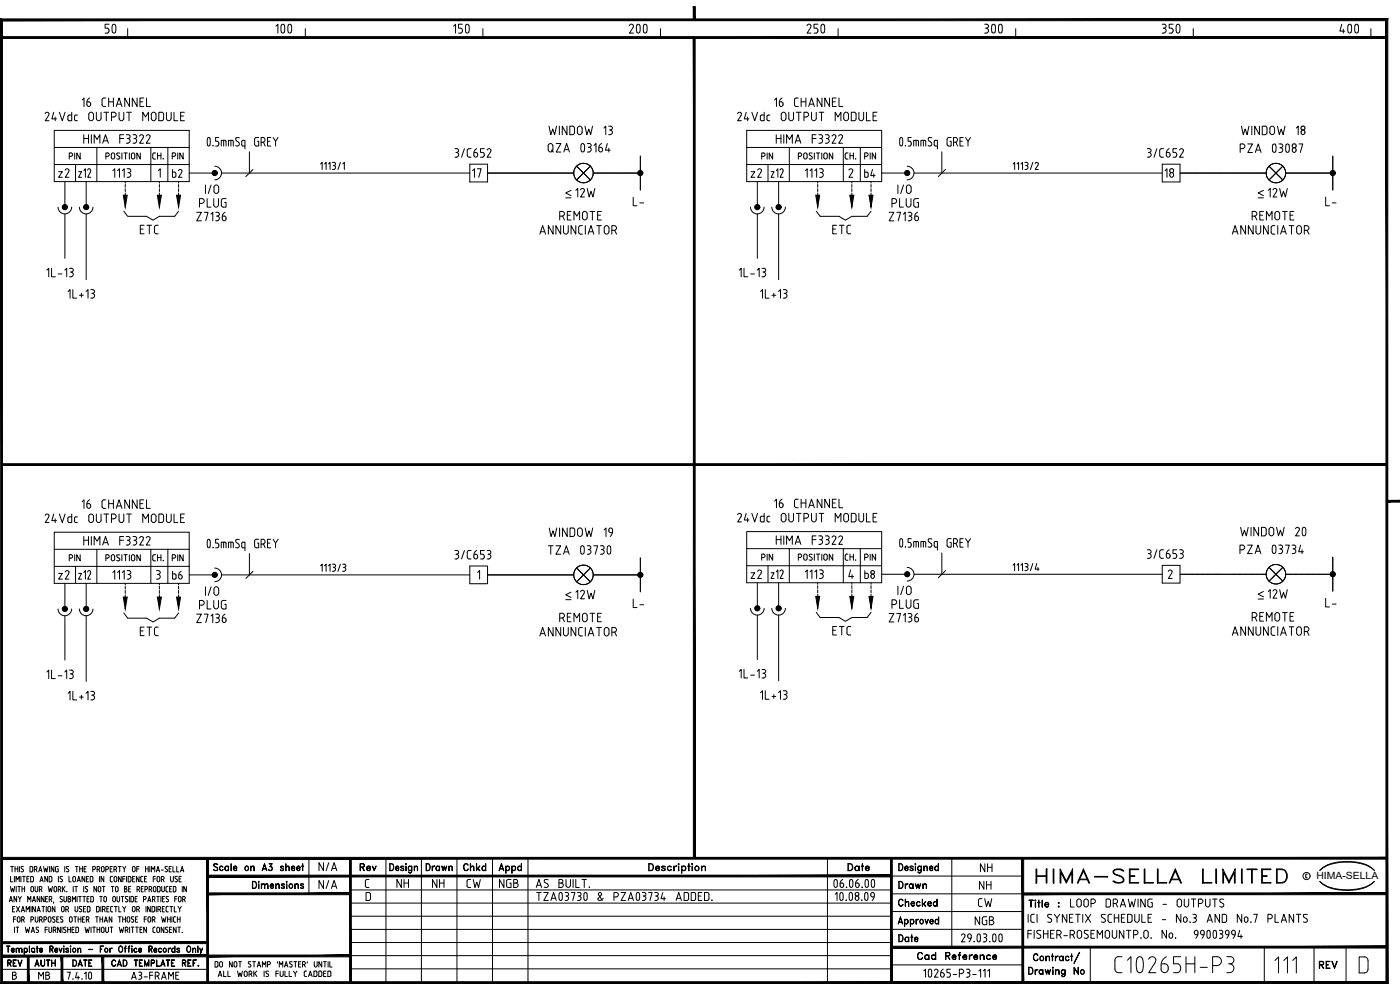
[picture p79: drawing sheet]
<svg xmlns="http://www.w3.org/2000/svg" width="420mm" height="297mm" viewBox="0 0 420 297" stroke-linecap="round" stroke-linejoin="round" font-family="sans-serif">
<defs><g id="words">
<g font-size="11.9">
<text x="26.5" y="13.4">50</text>
<text x="77.3" y="13.4">100</text>
<text x="132.6" y="13.4">150</text>
<text x="183.8" y="13.4">200</text>
<text x="239.2" y="13.4">250</text>
<text x="290.3" y="13.4">300</text>
<text x="345.7" y="13.4">350</text>
<text x="397.2" y="13.4">400</text>
</g>
<text font-size="7.9" x="310.1" y="266.3">HIMA-SELLA LIMITED</text>
<text font-size="6.6" x="58.2" y="188.4">Z7136</text>
<g font-size="6.2">
<text x="12.3" y="37.4">24Vdc OUTPUT MODULE</text>
<text x="220.1" y="37.4">24Vdc OUTPUT MODULE</text>
<text x="16.6" y="54.3">z2</text>
<text x="224.4" y="54.3">z2</text>
<text x="58.9" y="63.5">PLUG</text>
<text x="171.8" y="60.3">12W</text>
<text x="266.7" y="63.5">PLUG</text>
<text x="379.6" y="60.3">12W</text>
<text x="58.2" y="67.7">Z7136</text>
<text x="161.2" y="71.6">ANNUNCIATOR</text>
<text x="167.2" y="67.4">REMOTE</text>
<text x="266" y="67.7">Z7136</text>
<text x="369" y="71.6">ANNUNCIATOR</text>
<text x="375" y="67.4">REMOTE</text>
<text x="231.4" y="153.8">16 CHANNEL</text>
<text x="12.3" y="158">24Vdc OUTPUT MODULE</text>
<text x="220.1" y="157.7">24Vdc OUTPUT MODULE</text>
<text x="16.6" y="175">z2</text>
<text x="50.8" y="175.3">b6</text>
<text x="224.4" y="175">z2</text>
<text x="171.8" y="181">12W</text>
<text x="379.6" y="180.6">12W</text>
<text x="396.9" y="183.4">L-</text>
<text x="249.1" y="191.9">ETC</text>
<text x="266" y="188">Z7136</text>
<text x="375" y="187.7">REMOTE</text>
</g>
<g font-size="5.7">
<text x="164" y="41.6">WINDOW 13</text>
<text x="371.8" y="41.6">WINDOW 18</text>
<text x="50.8" y="54.3">b2</text>
<text x="60.7" y="59.3">I/O</text>
<text x="141.1" y="54.3">17</text>
<text x="268.5" y="59.3">I/O</text>
<text x="348.9" y="54.3">18</text>
<text x="189.1" y="62.8">L-</text>
<text x="396.9" y="62.8">L-</text>
<text x="41.3" y="71.3">ETC</text>
<text x="249.1" y="71.3">ETC</text>
<text x="232.1" y="164.4">HIMA F3322</text>
<text x="60.7" y="179.9">I/O</text>
<text x="258.6" y="175">b8</text>
<text x="268.5" y="179.6">I/O</text>
<text x="58.9" y="183.8">PLUG</text>
<text x="189.1" y="183.4">L-</text>
<text x="266.7" y="183.8">PLUG</text>
<text x="41.3" y="191.9">ETC</text>
<text x="161.2" y="191.9">ANNUNCIATOR</text>
<text x="167.2" y="187.7">REMOTE</text>
<text x="369" y="191.9">ANNUNCIATOR</text>
<text x="94.9" y="262.5">N/A</text>
<text x="293.5" y="262.8">NH</text>
<text x="94.9" y="267.8">N/A</text>
<text x="118.2" y="267.4">NH</text>
<text x="128.8" y="267.4">NH</text>
<text x="139.3" y="267.4">CW</text>
<text x="148.9" y="267.4">NGB</text>
<text x="293.2" y="268.1">NH</text>
<text x="292.8" y="273.4">CW</text>
<text x="320.3" y="273.4">LOOP DRAWING - OUTPUTS</text>
<text x="291.7" y="278.7">NGB</text>
</g>
<g font-size="5.3">
<text x="258.6" y="54.3">b4</text>
<text x="107.2" y="262.5">Rev</text>
<text x="127" y="262.5">Drawn</text>
<text x="138.3" y="262.5">Chkd</text>
<text x="253.6" y="262.5">Date</text>
<text x="268.8" y="267.8">Drawn</text>
<text x="268.8" y="273">Checked</text>
<text x="268.8" y="283.6">Date</text>
<text x="274.5" y="289.3">Cad Reference</text>
<text x="395.1" y="291.7">REV</text>
<text x="10.6" y="294.9">MB</text>
<text x="38.5" y="294.9">A3-FRAME</text>
</g>
<g font-size="4.9">
<text x="19.8" y="49">PIN</text>
<text x="44.8" y="49">CH.</text>
<text x="227.5" y="49">PIN</text>
<text x="252.9" y="49">CH.</text>
<text x="227.5" y="169.3">PIN</text>
<text x="252.9" y="169.3">CH.</text>
<text x="258.6" y="169.3">PIN</text>
<text x="1.4" y="291">REV</text>
<text x="9.5" y="291">AUTH</text>
<text x="20.8" y="291">DATE</text>
</g>
<text font-size="4.4" x="376.8" y="180.3">&lt;</text>
<text font-size="3" x="395.1" y="263.8">HIMA-SELLA</text>
<g font-size="2.6">
<text x="169" y="60.7">-</text>
<text x="376.8" y="60.7">-</text>
<text x="169" y="181.3">-</text>
<text x="376.8" y="181">-</text>
</g>
</g></defs>
<!-- layer: 00-DRG_FRAME -->
<g fill="none" stroke="#000" stroke-width=".3">
<path d="M3.2 260h.8M3.6 260v1.6M4.5 260v1.6M5.3 260v1.6M5.8 260v1.6M9 260l.8 .1-.2 1.5h-.6zM13.1 260l.3 1.6 .3-1.1 .4 1.1 .3-1.6M14.9 260v1.6M16.2 260v1.6l-.8-1.6v1.6M17 260l-.3 .3v1.1l.3 .2M17 260h.5M19.4 260v1.6"/>
<path d="M22.6 260h.8M23 260v1.6M23.9 260v1.6M24.7 260v1.6M25.9 260h-.7v1.6h.7M28.2 260l.5 .4-.5 .5M28.3 260h-.5v1.6M32.1 260l.5 .4-.5 .5M32.2 260h-.4v1.6M33.7 260h-.6v1.6h.6M35.5 260h.8M35.9 260v1.6"/>
<path d="M36.8 260l.5 .7v.9M37.8 260l-.5 .7M41.7 260h-.7v1.6M43.7 260v1.6M44.5 260v1.6M45 260v1.6M51.4 260h-.6v1.6h.6M51.9 260v1.6h.7M53 260v1.6h.7M64.3 259.2l.6-.1 .4 .3-.4-.2-.7 .2 .1 .4 .8 .4a.55 .55 0 0 1 .2 .6 .55 .55 0 0 1-.4 .4l-.8-.3 .4 .3 .8-.3-.1-.5-1-.6-.1-.4zM66.1 259.9l.5-.1 .2 .4v-.2a.57 .57 0 0 0-.9 .5 .57 .57 0 0 0 .9 .6l.1-.2a.67 .67 0 0 1-1 .1 .67 .67 0 0 1 .2-1.1zM67.7 259.9l.5-.1 .3 .3-.3-.2a.61 .61 0 0 0-.7 .6 .61 .61 0 0 0 .7 .7l.3-.3a.66 .66 0 0 1-1 .1 .66 .66 0 0 1 .2-1.1z"/>
<path d="M68.5 259.8l.1 1.4zM69.3 259.1l.1 2.1zM75.2 259.8l.1 1.4zM75.6 259.9h.6l.1 1.3-.2-1.2-.3-.1-.5 .3zM79.4 259.1l.7 2.1-.7-1.8-.7 1.8zM81.1 259.9a.65 .65 0 0 1 .7 .5 .65 .65 0 0 1-.5 .8 .65 .65 0 0 1-.8-.4h.1a.57 .57 0 0 0 .9 .3l.2-.4M81.6 259.2l-.9-.1h1l-.6 .9M81.6 259.1l-.6 .9 .5 .1 .2 .3M84.3 259.9v.4M84.9 259.9l.2 .2a.52 .52 0 0 0-.5-.3 .52 .52 0 0 0-.4 .3l.8 .6M85.7 259.1l.1 2.1zM86.1 259.9h.6l.1 1.3-.2-1.2-.3-.1-.5 .3z"/>
<path d="M90.5 259.8l.6 .1zM90.8 259.1l.1 2.1zM92.7 257.5v10.7M115.8 257.5v37.3M117 259.1a1.08 1.08 0 0 1 1.2 1.1 1.08 1.08 0 0 1-1.2 1zM117.1 259.2a.97 .97 0 0 1 1 1 .97 .97 0 0 1-1 .9zM120.4 259.9v.4M121 259.9l.2 .2-.4-.3-.6 .3 .9 .6M121.8 259.1l.1 .3zM121.8 259.2h.1M121.8 259.8l.1 1.4zM122.7 259.9l.5-.1 .3 .3-.3-.2a.6 .6 0 0 0-.6 .6 .6 .6 0 0 0 .6 .6l.3-.2a.66 .66 0 0 1-1 0 .66 .66 0 0 1 .2-1z"/>
<path d="M123.5 259.8v1.8l-.6 .4-.3-.4 .4 .3 .4-.3zM124.3 259.8l.1 1.4zM124.7 259.9h.5l.1 1.3-.1-1.2-.4-.1-.4 .3zM126.5 257.5v37.3M137.1 257.5v37.3M147.8 257.5v37.3M150.5 259.1l.7 2.1-.7-1.8-.7 1.8zM151.8 259.8v2.2zM153.6 259.8l.1 2.2zM153.9 259.9a.64 .64 0 0 1 .8 .3 .64 .64 0 0 1-.2 .8 .64 .64 0 0 1-.8-.1l.4 .2a.6 .6 0 0 0 .6-.6 .6 .6 0 0 0-.6-.6l-.4 .2zM156.4 259.1l.1 2.1zM158.5 257.5v37.3"/>
<path d="M194.7 259.1h.7a1.15 1.15 0 0 1 .7 1.1 1.15 1.15 0 0 1-.7 1h-.7zM194.8 259.2a1.01 1.01 0 0 1 1.2 .7 1.01 1.01 0 0 1-.6 1.2h-.6zM198.8 259.9v.4M199.5 259.9l.2 .2-.4-.3-.8 .3 1.1 .6M202.2 259.8l.1 1.4zM203.5 259.2l.2-.1 .1 .2-.2 .1zM203.6 259.2h.1M203.6 259.8l.1 1.4zM204.5 259.8l.1 2.2zM206.4 259.8l.7 .1zM206.7 259.1l.1 2.1zM207.6 259.2l.2-.1 .1 .2-.2 .1z"/>
<path d="M207.7 259.2h.1M207.7 259.8l.1 1.4zM210.5 259.8l.1 1.4zM248.3 257.5v37.3M269.7 259.1a1.09 1.09 0 0 1 1.3 1.1 1.09 1.09 0 0 1-1.3 1zM269.8 259.2a.97 .97 0 0 1 1.1 1 .97 .97 0 0 1-1.1 .9zM273.3 259.9v.4M273.9 259.9l.2 .2-.4-.3-.6 .3 .9 .6M274.7 259.1l.1 .3zM274.7 259.2h.1M274.7 259.8l.1 1.4zM276.4 259.8l.1 1.6-.2 .5-.5 .1-.3-.4 .4 .3 .5-.3z"/>
<path d="M277.2 259.8l.1 1.4zM277.6 259.9h.6l.1 1.3-.2-1.2-.3-.1-.5 .3zM281.6 259.1l.1 2.1zM285.6 257.5v26.7M399.3 259.3l-1.7 .8-1.5 1.1 .5-.6M399.5 259.1a18.8 18.8 0 0 1 9.6 0M399.5 259.1l-2 .9M409 259.1l1.8 .8 1.7 1.3a10.9 10.9 0 0 0-8.2-2.5l-2.6 .1-2.4 .5M2.8 270.6l.5-1.6 .4 1.6M2.9 270.2h.7M3.1 266l.4 1.6 .3-1.1 .3 1.1 .3-1.6M3.2 263v1.6h.6"/>
<path d="M3.8 272.7h.5M4 275.8h.7M4.3 263v1.6M4.3 278.2v1.6M4.4 272h-.6v1.6h.6M4.5 260.7h.8M4.7 275.1h-.7v1.6M4.8 264.6v-1.6l.5 .9 .5-.9v1.6M4.8 278.2h.8M4.9 266v1.6M4.9 272l1 1.6M5 269v1.6l-.8-1.6v1.6"/>
<path d="M5.2 278.2v1.6M5.3 266h.8M5.4 275.1l.6 .2v1.2a.41 .41 0 0 1-.5 .2 .41 .41 0 0 1-.3-.5zM5.5 269l.4 .7v.9M5.7 266v1.6M5.9 272l-1 1.6M6.3 263v1.6M6.4 273.6l.5-1.6 .5 1.6M6.4 269l-.5 .7M6.5 260.6l.4 .3a.43 .43 0 0 1 0 .6 .43 .43 0 0 1-.6 0M6.5 276l.7-.3-.1-.6h-.6v1.6M6.5 273.1h.7"/>
<path d="M6.6 266v1.6M6.6 266.7h.8M6.8 263h.8M7 276l.3 .7M7 260h-.6l.1 .6M7.2 263v1.6M7.4 266v1.6M7.6 278.2l.3 1.6 .3-1.1 .4 1.1 .3-1.6M7.9 273.6v-1.6l.4 .9 .5-.9v1.6M8.1 263.7h.5M8.3 270.6v-1.6l.5 .9 .4-.9v1.6M8.7 263h-.6v1.6h.6"/>
<path d="M9.3 276l.7-.3-.1-.6h-.6v1.6M9.3 272v1.6M9.4 279.8l.5-1.6 .5 1.6M9.5 266l.5 .2v1.2a.37 .37 0 0 1-.3 .2 .37 .37 0 0 1-.4-.2v-1zM9.5 279.4h.7M9.7 270.6l.5-1.6 .5 1.6M9.9 270.2h.6M10 263.3l-.2-.3h-.6v1.6l.6-.1 .2-.3M10 263.3v.9M10.3 260.9l.8-.3-.2-.6h-.6v1.6M10.5 266l.1 1.4a.37 .37 0 0 0 .3 .2 .37 .37 0 0 0 .4-.2v-1.4M10.6 275.1v1.4a.41 .41 0 0 0 .5 .2 .41 .41 0 0 0 .3-.5v-1.1"/>
<path d="M10.6 272v1.6l-.8-1.6v1.6M10.8 260.9l.3 .7M10.9 278.3v.4l.5 .4a.42 .42 0 0 1 .1 .6 .42 .42 0 0 1-.7 0M10.9 278.3h.7M11.1 273.6l.5-1.6 .5 1.6M11.3 273.1h.6M11.6 261.6l.5-1.6 .5 1.6M11.8 261.1h.6M11.8 266.9l.7-.2-.1-.7h-.6v1.6M11.9 276h.4M11.9 269v1.6l-.7-1.6v1.6M12 264.6l.5-1.6 .5 1.6"/>
<path d="M12.1 264.1h.7M12.3 275l.4 .5-.4 .5M12.3 275.1h-.4v1.6M12.3 266.9l.3 .7M12.4 276l.3 .7M12.6 272h.8M13 272v1.6M13.2 276l.7-.3-.1-.6h-.6v1.6M13.2 269v1.6l-.8-1.6v1.6M13.5 278.9h.7M13.7 269.7h.4M13.9 272v1.6"/>
<path d="M14.2 278.2h-.7v1.6M14.3 263v1.6l-.8-1.6v1.6M14.3 269h-.6v1.6h.6M14.4 273.1v.3a.41 .41 0 0 0 .5 .2 .41 .41 0 0 0 .3-.5M14.4 272.4v-.2a.41 .41 0 0 1 .5-.2 .41 .41 0 0 1 .3 .4M14.4 272.4v.7M14.5 266l.3 1.6 .3-1.1 .3 1.1 .3-1.6M14.7 275.1l.5 .2v1.2a.41 .41 0 0 1-.4 .2 .41 .41 0 0 1-.3-.5zM14.7 278.2v1.4a.41 .41 0 0 0 .5 .2 .41 .41 0 0 0 .3-.4v-1.2M14.8 269.9l.7-.3-.1-.6h-.6v1.6M15.2 272.4v.7M15.2 269.9l.4 .7"/>
<path d="M15.6 263.3l-.2-.3h-.6v1.6l.6-.1 .2-.3M15.6 263.3v.9M16 279.1h.4M16.1 270.6l-.1 .4M16.4 278.2l.4 .4-.4 .5M16.4 278.2h-.4v1.6M16.4 266l.5 .2v1.2a.37 .37 0 0 1-.3 .2 .37 .37 0 0 1-.3-.2l-.1-1zM16.5 272v1.6l-.8-1.6v1.6M16.5 279.1l.3 .7M16.5 275.1h-.4l-.3 .2v.3l.6 .4a.43 .43 0 0 1 0 .6 .43 .43 0 0 1-.6 0M17 275.8h.5M17.2 260.7h.3v.9h-.5"/>
<path d="M17.5 266.9l.7-.2-.1-.7h-.6v1.6M17.5 263v1.6M17.7 275.1h-.7v1.6h.7M17.9 266.9l.4 .7M18 264.5l.4 .1M18.1 278.2v1.6l-.8-1.6v1.6M18.4 273.1l.1 .3a.41 .41 0 0 0 .5 .2 .41 .41 0 0 0 .3-.5M18.5 273.1v-.9a.41 .41 0 0 1 .5-.2 .41 .41 0 0 1 .3 .4v.7M18.6 278.2v1.6M18.7 269h-.4l-.3 .2 .1 .3 .5 .4a.42 .42 0 0 1 0 .6 .42 .42 0 0 1-.6 0M18.7 276a.42 .42 0 0 1 .1 .6 .42 .42 0 0 1-.7 0M18.7 266v1.6"/>
<path d="M18.8 263l-.5-.1-.3 .3 .1 .3 .6 .6-.3 .5M18.9 275.1h-.5l-.2 .2v.3l.5 .4M19 266.6l.5 1M19.2 269v1.4a.37 .37 0 0 0 .4 .2 .37 .37 0 0 0 .3-.2l.1-1.4M19.3 278.8l.3 .3a.42 .42 0 0 1 .1 .6 .42 .42 0 0 1-.6 0M19.5 266l-.8 .9M19.7 272.9l.8-.3-.1-.6h-.7v1.6M19.8 278.3h-.7l.1 .5M20.1 267.5h.1M20.1 260.6l.4 .3a.42 .42 0 0 1 .1 .6 .42 .42 0 0 1-.7 0M20.2 272.9l.4 .7M20.3 278.2v1.6"/>
<path d="M20.3 278.9h.8M20.4 269l.7 .1v.4l-.3 .2 .4 .4-.4 .5h-.4zM20.4 269.7h.4M20.7 260h-.7l.1 .6M20.7 263v1.6h.7M21 275.1l.6 .2v1.2a.41 .41 0 0 1-.5 .2 .41 .41 0 0 1-.3-.5zM21.1 278.2v1.6M21.6 278.9h.5M21.7 270.6v-1.6l.5 .9 .5-.9v1.6M21.8 264.1l.1 .3a.41 .41 0 0 0 .5 .2 .41 .41 0 0 0 .3-.5M21.8 264.1l.1-.9a.41 .41 0 0 1 .5-.2 .41 .41 0 0 1 .3 .4v.7M22 266v1.6"/>
<path d="M22.2 275.1h.8M22.3 278.2h-.7v1.6h.7M22.4 266h.8M22.5 273.1l.1 .3a.41 .41 0 0 0 .5 .2 .41 .41 0 0 0 .2-.5M22.5 272v1.1M22.6 275.1v1.6M22.8 266v1.6M23.1 269v1.6M23.2 264.6l.4-1.6 .5 1.6M23.3 264.1h.7M23.3 272v1.1M23.5 275.1v1.6"/>
<path d="M23.5 275.8h.8M23.6 279.4l-.2 .4h-.6v-1.6l.7 .2 .1 1M23.6 269h.8M23.9 272v.5l.5 .4a.42 .42 0 0 1 0 .6 .42 .42 0 0 1-.6 0M23.9 272h.7M23.9 260.7h.8M24 269v1.6M24.3 275.1v1.6M24.8 275.8h.5M24.9 269h.8M25.1 272.7h.4M25.1 266v1.6"/>
<path d="M25.2 260.7h.5M25.3 269v1.6M25.4 275.1h-.6v1.6h.6M25.4 263v1.6l-.8-1.6v1.6M25.5 278.2l.4 1.6 .3-1.1 .3 1.1 .3-1.6M25.6 267.5l.4 .1M25.7 272h-.6v1.6h.6M25.9 276l.8-.3-.2-.6h-.6v1.6M25.9 263.7h.5M26.1 269.7h.5M26.3 266h-.4l-.3 .2v.3l.7 .6-.3 .5M26.4 276l.3 .7"/>
<path d="M26.6 263h-.7v1.6h.7M26.7 273.6l.3-.4v-1.1l-.8-.1v1.6h.5M26.8 269h-.7v1.6h.7M27.3 278.2v1.6M27.8 278.2h.8M27.8 260.9h.5M27.9 263.3l-.2-.3h-.6v1.6l.7-.2 .1-1.1M28 269.3l-.1-.3h-.7v1.6h.7l.1-.4M28 269.3v.9M28.2 278.2v1.6M28.7 275.1h.8M29 266v1.6l-.8-1.6v1.6"/>
<path d="M29.1 275.1v1.6M29.1 278.2v1.6M29.1 278.9h.8M29.1 260.9l.8-.3-.2-.6h-.6v1.6M29.5 273.6l.3-.4-.1-1.1-.7-.1v1.6h.5M29.6 260.9l.4 .7M29.7 266l.5 .2v1.2a.37 .37 0 0 1-.3 .2 .37 .37 0 0 1-.4-.2v-1zM29.8 263v1.6M29.9 269h.8M29.9 278.2v1.6M30 275.1v1.6M30 275.8h.8"/>
<path d="M30.3 272v1.6M30.3 269v1.6M30.4 261.1l.1 .3a.41 .41 0 0 0 .5 .2 .41 .41 0 0 0 .3-.5M30.5 261.1v-.9a.41 .41 0 0 1 .5-.2 .41 .41 0 0 1 .3 .4v.7M30.6 278.2l.6 .2v1.2a.41 .41 0 0 1-.5 .2 .41 .41 0 0 1-.3-.4zM30.7 266h.8M30.8 272.9h.4M30.8 275.1v1.6M31.1 266v1.6M31.2 263v1.6l-.9-1.6v1.6M31.2 269.4v-.2a.37 .37 0 0 1 .3-.2 .37 .37 0 0 1 .4 .2v1.2a.37 .37 0 0 1-.4 .2 .37 .37 0 0 1-.3-.2v-.3M31.2 272l.4 .4-.4 .5"/>
<path d="M31.2 272h-.4v1.6M31.2 269.4v.8M31.3 272.9l.3 .7M31.3 276.7l.5-1.6 .5 1.6M31.5 276.3h.6M31.7 278.2l.1 1.4a.41 .41 0 0 0 .4 .2 .41 .41 0 0 0 .3-.4l.1-1.2M31.8 260.9h.4M32.1 272.7h.5M32.7 272h-.6v1.6h.6M33 278.2h.8M33.1 260.7h.4M33.1 263.3v1.1l.7 .2"/>
<path d="M33.2 273.2l.3 .4M33.2 272.3v.9M33.4 266h.8M33.4 278.2v1.6M33.5 273.6h.4M33.6 275.1v1.6l-.8-1.6v1.6M33.8 263h-.6l-.1 .3M33.8 266v1.6M33.9 272h-.5l-.2 .3M34 269l.6 .2v1.2a.37 .37 0 0 1-.4 .2 .37 .37 0 0 1-.3-.2l-.1-1zM34.2 260.9l.8-.3-.2-.6h-.6v1.6M34.2 264.1l.1 .3a.41 .41 0 0 0 .5 .2 .41 .41 0 0 0 .3-.5"/>
<path d="M34.2 264.1l.1-.9a.41 .41 0 0 1 .5-.2 .41 .41 0 0 1 .3 .4v.7M34.4 272h.8M34.7 260.9l.3 .7M34.8 272v1.6M35.1 269l.1 1.4a.37 .37 0 0 0 .3 .2 .37 .37 0 0 0 .3-.2l.1-1.4M35.4 266.4v-.2a.37 .37 0 0 0-.4-.2 .37 .37 0 0 0-.3 .2v1.2a.37 .37 0 0 0 .3 .2 .37 .37 0 0 0 .4-.2v-.3M35.5 266.4v.8M35.5 275.1h.8M35.7 272v1.6h.6M35.8 278.2l.3 1.6 .4-1.1 .3 1.1 .3-1.6M35.9 275.1v1.6M36.4 263v1.6l-.8-1.6v1.6"/>
<path d="M36.4 269h.8M36.8 269v1.6M36.8 272l.5 .7v.9M36.8 275.1v1.6M36.8 275.8h.9M36.9 263.7h.6M37.3 266l.7 .1v.4l-.3 .2 .4 .4-.4 .5h-.4zM37.3 266.7h.4M37.5 263h-.6v1.6M37.6 279.1l.8-.2-.2-.7h-.6v1.6M37.7 275.1v1.6M37.8 272l-.5 .7"/>
<path d="M38 263v1.6M38.1 279.1l.3 .7M38.3 275.1l.6 .2v1.2a.41 .41 0 0 1-.5 .2 .41 .41 0 0 1-.3-.5zM38.3 269h-.4l-.3 .2 .1 .3 .5 .4a.42 .42 0 0 1 0 .6 .42 .42 0 0 1-.6 0M38.6 266.7h.5M38.8 269v1.6M38.9 278.2v1.6M39.2 266h-.6v1.6h.6M39.3 263.3l-.2-.3h-.6v1.6l.7-.2 .1-1.1M39.3 269l.7 .1-.1 1.5h-.6zM39.4 278.2h.8M39.7 273.1l.1 .3a.41 .41 0 0 0 .4 .2 .41 .41 0 0 0 .3-.5"/>
<path d="M39.7 272.4l.1-.2a.41 .41 0 0 1 .4-.2 .41 .41 0 0 1 .3 .4M39.7 261.1l.1 .3a.41 .41 0 0 0 .5 .2 .41 .41 0 0 0 .3-.5M39.7 272.4v.7M39.8 261.1v-.9a.41 .41 0 0 1 .5-.2 .41 .41 0 0 1 .3 .4v.7M39.8 278.2v1.6M39.8 263.7h.5M40.2 275.1h-.5l-.3 .2 .1 .3 .5 .4a.42 .42 0 0 1 .1 .6 .42 .42 0 0 1-.7 0M40.4 263h-.6v1.6h.6M40.6 272.4v.7M40.6 269.7h.4M40.7 275.8h.4M40.7 278.2h.8"/>
<path d="M41 272.9l.8-.3-.2-.6h-.6v1.6M41 260.7h.7M41.1 278.2v1.6M41.1 266.9h.4l.4 .7M41.2 269h-.6v1.6h.6M41.3 275.1h-.6v1.6h.6M41.5 266l.4 .4-.4 .5M41.5 266h-.4v1.6M41.5 272.9l.3 .7M41.7 263v1.6l-.8-1.6v1.6M42 278.9h.5M42.2 263.3l.1 1.1 .6 .2"/>
<path d="M42.4 266.7h.5M42.7 278.2h-.7v1.6h.7M42.9 263h-.5l-.2 .3M43 266h-.6v1.6h.6M43.1 269.9l.7-.3-.1-.6h-.6v1.6M43.3 275.8h.6M43.4 263.7h.5M43.5 266.9l.7-.2-.1-.7h-.6v1.6M43.7 260.7h.8M43.8 272v1.6M43.9 275.1h-.6v1.6M44 278.2v1.6l-.9-1.6v1.6"/>
<path d="M44 263h-.6v1.6h.6M44.3 270.6l.5-1.6 .5 1.6M44.5 270.2h.6M44.6 275.1l.6 .2v1.2a.41 .41 0 0 1-.5 .2 .41 .41 0 0 1-.3-.5zM44.7 266.9l.8-.2-.2-.7h-.6v1.6M45.1 272v1.6l-.8-1.6v1.6M45.2 266.9l.4 .7M45.4 261.6v-1.6l.6 .9 .4-.9v1.6M45.7 276l.8-.3-.2-.6h-.6v1.6M45.8 269.9l.7-.3-.2-.6h-.5v1.6M45.9 279.4l.2 .4h.5M46 263.7h.7"/>
<path d="M46.1 273.6l.3-.4v-1.1l-.8-.1v1.6h.5M46.2 276l.3 .7M46.2 266l.5 .2v1.2a.37 .37 0 0 1-.3 .2 .37 .37 0 0 1-.3-.2l-.1-1zM46.2 269.9l.3 .7M46.6 278.2l-.6 .2-.1 1M46.7 263h-.7v1.6M46.9 272v1.6M46.9 261.6l.5-1.6 .5 1.6M47 269h.8M47.1 261.1h.6M47.1 264.1l.1 .3a.41 .41 0 0 0 .5 .2 .41 .41 0 0 0 .2-.5M47.1 264.1l.1-.9a.41 .41 0 0 1 .5-.2 .41 .41 0 0 1 .2 .4v.7"/>
<path d="M47.3 278.2l.5 .2v1.2a.41 .41 0 0 1-.5 .2 .41 .41 0 0 1-.2-.4zM47.4 272.9l.8-.3-.2-.6h-.6v1.6M47.4 269v1.6M47.9 272.9l.3 .7M48 266.3l-.1-.3h-.6v1.6l.6-.1 .1-.3M48.1 266.3v.9M48.3 269v1.6M48.4 261.1h.6M48.4 263.9l.8-.3-.1-.6h-.7v1.6M48.5 275.1l.3 1.6 .3-1.1 .4 1.1 .3-1.6M48.5 266l.1 1.4a.37 .37 0 0 0 .3 .2 .37 .37 0 0 0 .4-.2v-1.4M48.7 272.7h.5"/>
<path d="M48.7 269.7h.5M48.9 263.9l.4 .7M49.2 278.2v1.6l-.8-1.6v1.6M49.4 272h-.7v1.6h.7M49.4 269h-.7v1.6h.7M49.5 261.5l.4 .1M49.7 260.6l.6 .5-.4 .5M50 269.6l.4 .3a.42 .42 0 0 1 .1 .6 .42 .42 0 0 1-.7 0M50.2 272l-.3 .1-.1 1.1 .4 .4M50.2 272h.3M50.2 273.6h.3M50.2 279.1a.42 .42 0 0 1 .1 .6 .42 .42 0 0 1-.6 0"/>
<path d="M50.2 260h-.6l.1 .6M50.3 275.1v1.6M50.3 275.8h.8M50.4 278.3l-.4-.1-.3 .2v.3l.5 .4M50.4 266h-.4l-.2 .3v1.1l.6 .2M50.6 269h-.7l.1 .6M50.8 260.7h.4M50.9 278.9h.5M50.9 266.7h.5M51 272h.8M51.1 275.1v1.6M51.2 264.1l.1 .3a.41 .41 0 0 0 .4 .2 .41 .41 0 0 0 .3-.5"/>
<path d="M51.2 263v1.1M51.4 272v1.6M51.5 266h-.6v1.6h.6M51.5 278.2h-.6v1.6h.6M51.6 275.1v1.6M52 263v1.1M52.3 272v1.6h.6M52.4 275l-.3 .2v1.1l.3 .4M52.4 276.7h.3M52.4 275.1h.3M52.5 269.7h.6M52.5 264.5l.4 .1"/>
<path d="M52.8 266.3l-.2-.3h-.6v1.6l.6-.1 .2-.3M52.8 266.3v.9M52.9 278.2v1.6l-.9-1.6v1.6M53.1 269h-.6v1.6M53.2 263l-.4-.1-.3 .3 .1 .3 .6 .6-.3 .5M53.2 275.1v1.6M53.2 275.8h.8M53.3 278.2h.9M53.4 272l.5 .7v.9M53.7 278.2v1.6M53.7 263.7h.5M53.7 269l.6 .2v1.2a.37 .37 0 0 1-.4 .2 .37 .37 0 0 1-.3-.2v-1z"/>
<path d="M54 275.1v1.6M54.2 261.6l.5-1.6 .5 1.6M54.3 261.1h.7M54.4 263h-.7v1.6h.7M54.4 272l-.5 .7M54.7 279.8h.1M54.7 266v1.6M54.8 269.9l.8-.3-.2-.6h-.6v1.6M55.3 269.9l.3 .7M55.9 266v1.6l-.7-1.6v1.6M70.1 260.4h.9l-.1-.4a.57 .57 0 0 0-.8 .5 .57 .57 0 0 0 .8 .6l.2-.2a.62 .62 0 0 1-.9 .1 .62 .62 0 0 1-.1-.9 .62 .62 0 0 1 .9-.1l.1 .5h-1M75.8 264.4a1.09 1.09 0 0 1 1.2 1.1 1.09 1.09 0 0 1-1.2 1.1z"/>
<path d="M75.8 264.5a.97 .97 0 0 1 1.2 1 .97 .97 0 0 1-1.2 1zM77.6 264.4l.1 .3zM77.6 264.5h.1M77.6 265.1l.1 1.5zM78.4 265.1l.1 1.5zM78.8 265.2h.6l.1 1.4-.2-1.2-.3-.2-.5 .4zM78.8 260.7h1.1M79 260.7h.8M79.7 265.2h.6l.1 1.4-.1-1.2-.4-.2-.4 .4zM80.6 260.9l.3 .3M81.2 265.8h.8l-.1-.4a.56 .56 0 0 0-.8 .5 .56 .56 0 0 0 .8 .5l.2-.1a.62 .62 0 0 1-.8 0 .62 .62 0 0 1-.1-.8 .62 .62 0 0 1 .8-.1l.1 .5h-.9M81.3 260l.4 .5-.4 .7"/>
<path d="M82.7 265.1l.1 1.5zM83.1 265.2h.6l.1 1.4-.2-1.2-.3-.2-.5 .4zM84.2 261.1h.8M84.2 260.2l.9 .6-.3 .4h-.6v-.3l.1 .3M84.2 260h.8M84.5 266.4h.8M84.5 265.6l.8 .4 .1 .3a.52 .52 0 0 1-.5 .3 .52 .52 0 0 1-.5-.3l.2 .2M84.5 265.4h.8M84.6 265.2v.4M84.9 260.7v.5M85.2 265.2l.2 .3a.52 .52 0 0 0-.5-.4 .52 .52 0 0 0-.5 .4l.9 .6M85.2 266v.5"/>
<path d="M86 264.4l.1 .3h-.2zM86 264.5h.1M86 265.1l.1 1.5zM87.5 260.4h.9l-.1-.4a.57 .57 0 0 0-.8 .5 .57 .57 0 0 0 .8 .6l.2-.2a.62 .62 0 0 1-.9 .1 .62 .62 0 0 1-.1-.9 .62 .62 0 0 1 .9-.1l.1 .5h-1M88.5 265.1l.1 1.5zM88.8 265.2h.7v1.4l-.1-1.2-.4-.2-.4 .4zM89.1 260.4h.9l-.1-.4a.57 .57 0 0 0-.8 .5 .57 .57 0 0 0 .8 .6l.2-.2a.62 .62 0 0 1-.9 .1 .62 .62 0 0 1-.1-.9 .62 .62 0 0 1 .9-.1l.1 .5h-1M90.3 266.4h.7M90.3 265.6l.7 .4 .1 .3a.52 .52 0 0 1-.5 .3 .52 .52 0 0 1-.5-.3l.2 .2M90.3 265.4h.7M90.3 265.2v.4M91 265.2l.1 .3a.52 .52 0 0 0-.5-.4 .52 .52 0 0 0-.5 .4l.9 .6"/>
<path d="M91 266v.5M105.2 267h162.3M105.2 271h162.3M105.2 274.9h162.3M105.2 278.9h162.3M118.8 260.4h.8l-.2-.5a.58 .58 0 0 0-.6 .7 .58 .58 0 0 0 .7 .5l.1-.3-.1 .3a.63 .63 0 0 1-.8-.6 .63 .63 0 0 1 .9-.5l.1 .5h-.9M120.3 260h.8M120.3 260.2l.8 .4 .1 .3-.4 .3-.6-.3M121 260.6v.5M149.9 260.7h1.1M150 260.6h.9M151.8 260.1a.63 .63 0 0 1 1 0 .63 .63 0 0 1 0 .9 .63 .63 0 0 1-1-.1l.4 .2a.61 .61 0 0 0 .7-.6 .61 .61 0 0 0-.7-.6z"/>
<path d="M155.4 260.1l.4-.3 .6 .3-.3-.2a.61 .61 0 0 0-.7 .6 .61 .61 0 0 0 .7 .6l.3-.2a.66 .66 0 0 1-.9 .2 .66 .66 0 0 1-.1-1zM196.8 260.4h1v-.2a.56 .56 0 0 0-.8-.1 .56 .56 0 0 0 0 .9 .56 .56 0 0 0 .8-.2 .61 .61 0 0 1-.9 .1 .61 .61 0 0 1 .2-.9 .61 .61 0 0 1 .8 .5h-1.1M198.6 261.1h1M198.6 260.2l1.1 .6-.4 .4-.8-.3 .3 .2M198.6 260h1M199.5 260.6v.5M200.4 260.1l.7-.3 .3 .4a.56 .56 0 0 0-.8-.1 .56 .56 0 0 0 0 .9 .56 .56 0 0 0 .8-.2l.1 .1a.69 .69 0 0 1-1 .2 .69 .69 0 0 1-.1-1zM202.4 260.1l.7-.3-.8 .6zM204.6 260.1a.69 .69 0 0 1 1-.1 .69 .69 0 0 1 0 1 .69 .69 0 0 1-1-.1l.4 .2a.61 .61 0 0 0 .8-.6 .61 .61 0 0 0-.8-.6zM210.6 260.2l.5-.4 .5 .1 .2 1.3-.3-1.2-.4-.1zM267.5 262.9h39.5M267.5 268.2h39.5"/>
<path d="M267.5 273.5h39.5M267.5 278.8h39.5M269.7 276.7h1.1M269.8 276.6h.9M270.2 275.1l.7 2.1-.7-1.8-.6 1.8zM271.4 275.8l.1 2.1zM271.6 260.4h.9l-.3-.5a.58 .58 0 0 0-.6 .7 .58 .58 0 0 0 .8 .5l.2-.2a.61 .61 0 0 1-.9 .1 .61 .61 0 0 1-.1-.9 .61 .61 0 0 1 .9-.1l.1 .5h-1M271.7 275.9a.65 .65 0 0 1 .9 .6 .65 .65 0 0 1-.9 .6l-.2-.2 .4 .2a.61 .61 0 0 0 .6-.6 .61 .61 0 0 0-.6-.6l-.4 .2zM273.2 275.8l.1 2.1zM273.2 261.1h.8M273.2 260.2l.9 .6-.4 .4-.6-.3 .2 .2M273.2 260h.8"/>
<path d="M273.4 275.9a.65 .65 0 0 1 .9 .6 .65 .65 0 0 1-.9 .6l-.1-.2 .3 .2a.61 .61 0 0 0 .6-.6 .61 .61 0 0 0-.6-.6l-.3 .2zM273.9 260.6v.5M274.9 275.8l.1 1.4zM275.3 275.9l.4-.1-.7 .6zM275.5 260.1l.3-.3 .6 .3-.3-.2a.6 .6 0 0 0-.6 .6 .6 .6 0 0 0 .6 .6l.3-.2a.64 .64 0 0 1-.9 .2 .64 .64 0 0 1 0-1zM277.6 275.8l.5 1.2 .5-1.2-.5 1.4zM279 260.4h.9l-.3-.5a.59 .59 0 0 0-.6 .7 .59 .59 0 0 0 .8 .5l.2-.2a.61 .61 0 0 1-.9 .1 .61 .61 0 0 1-.1-.9 .61 .61 0 0 1 .9-.1l.1 .5h-1M279.1 276.4h.9l-.1-.4a.56 .56 0 0 0-.8 .5 .56 .56 0 0 0 .8 .5l.2-.1a.61 .61 0 0 1-.9 .1 .61 .61 0 0 1 0-.9 .61 .61 0 0 1 .8-.1l.1 .5h-1M280.6 260.1l.3-.3 .7 .3-.4-.2a.6 .6 0 0 0-.6 .6 .6 .6 0 0 0 .6 .6l.4-.2a.64 .64 0 0 1-1 .2 .64 .64 0 0 1 0-1zM280.9 275.9l.4-.1 .3 .3-.3-.2a.61 .61 0 0 0-.6 .6 .61 .61 0 0 0 .6 .6l.3-.2a.62 .62 0 0 1-.9 .1 .62 .62 0 0 1 0-.9zM281.6 275.1l.1 2.1zM308.8 270.1h1.3z"/>
<path d="M309.4 270.1v2.1l.1-2.1M310.6 270.1l.3 .1-.2 .1zM310.7 270.1h.1M310.7 270.7l.1 1.5zM311.4 270.7l.7 .2zM311.7 270.1l.1 2.1zM312.7 270.1l.1 2.1zM313.6 271.4h1v-.2a.56 .56 0 0 0-.8-.2 .56 .56 0 0 0 0 .9 .56 .56 0 0 0 .8-.1 .65 .65 0 0 1-1 .1 .65 .65 0 0 1 .2-1h.7l.2 .6h-1.1M317.6 270.9l.2-.2 .1 .3-.2 .1zM317.6 272l.2-.1 .1 .2zM317.7 270.9h.1M317.7 272h.1"/>
<path d="M392.3 262.3l-.4 .1v.7l.4 .3M396.6 265l.9 .6M396.6 265l-.5-.5 1.5 1.1 1.7 .7M397.5 260l-.9 .6M397.5 265.6l.9 .5a16.5 16.5 0 0 0 9.8 .7 7.9 7.9 0 0 0 4.3-2.3 10.9 10.9 0 0 1-8.2 2.5l-2.6-.2-2.4-.5M.5 290.8h61.8M1.9 283.8l1.1 .1zM2.4 283.9v1.8l.1-1.8M3.4 285h.8l-.1-.4a.51 .51 0 0 0-.7 .5 .51 .51 0 0 0 .7 .5l.2-.1a.55 .55 0 0 1-.8 0 .55 .55 0 0 1 0-.7 .55 .55 0 0 1 .7-.2l.1 .5h-.9M4.4 291.7h-.6v2.1h.6a.59 .59 0 0 0 .5-.6 .59 .59 0 0 0-.6-.6M4.8 284.5l.1 1.2zM5.1 284.6h.6l.1 1.1-.2-1.1h-.3l-.4 .2z"/>
<path d="M6 284.6h.5l.1 1.1-.1-1.1h-.3l-.4 .2zM7.2 284.5l.1 1.9zM7.5 284.6a.56 .56 0 0 1 .8 .5 .56 .56 0 0 1-1 .4l.3 .2a.55 .55 0 0 0 .6-.6 .55 .55 0 0 0-.6-.5l-.3 .1zM8.8 283.8l.1 1.9zM9.7 284.6l.3-.1 .4 .2-.4-.1a.55 .55 0 0 0-.5 .5 .55 .55 0 0 0 .5 .6l.4-.2a.59 .59 0 0 1-1 0 .59 .59 0 0 1 .3-.9zM10.4 284.5v1.2zM10.9 284.5l.5 .1zM11.1 283.8l.1 1.9zM11.9 285h.8l-.1-.4a.51 .51 0 0 0-.7 .5 .51 .51 0 0 0 .7 .5l.2-.1a.55 .55 0 0 1-.8 0 .55 .55 0 0 1-.1-.8 .55 .55 0 0 1 .8-.1l.1 .5h-.9M15 284.7l.8-.1v-.6l-.8-.1-.1 1.8v-1.9l.9 .1v.8l-.8 .1M15.4 284.8l.5 .9-.4-.9M16.5 285h.8l-.1-.4a.51 .51 0 0 0-.7 .5 .51 .51 0 0 0 .7 .5l.1-.2-.1 .3a.57 .57 0 0 1-.8-.6 .57 .57 0 0 1 .9-.5v.5h-.8"/>
<path d="M17.7 284.5l.5 1.1 .4-1.1-.4 1.2zM19.1 283.8l.1 .3zM19.1 283.9h.1M19.1 284.5l.1 1.2zM19.8 284.8l.8 .6-.3 .3-.6-.2 .2 .2M19.8 284.6h.7M19.9 284.6v.3M20.2 291.7h.9l-.6 2.1M20.4 284.6l.2 .1-.3-.2-.6 .2 .8 .6M20.4 285.2v.5M21.1 283.9l.2 .1-.2 .1zM21.1 283.9h.1"/>
<path d="M21.1 284.5l.1 1.2zM23.1 291.7l-.5 1.6h1.2M23.3 284.5l.1 1.2zM23.5 292.9v.9M23.6 284.6h.6l.1 1.1-.2-1.1h-.3l-.4 .2zM25.4 292.1l.4-.4v2.1M26.5 284.8l1.3 .1zM26.7 291.9v1.7M27.4 291.9v1.7l-.4 .2-.3-.2M30.1 283.8h.9l-.9 .1v1.8zM30.1 284.7h.5l-.5 .1M33 284.5v1.2z"/>
<path d="M33.3 284.6l.4-.1-.7 .5zM33.7 288.3l.6-.3 .4 .5a.59 .59 0 0 0-.7-.4 .59 .59 0 0 0-.4 .6v.5a.59 .59 0 0 0 .3 .6 .59 .59 0 0 0 .6-.1l.2-.2a.63 .63 0 0 1-.7 .4 .63 .63 0 0 1-.5-.7zM35.3 289.5h1M35.4 289.4h.8M35.8 288l.7 1.9-.7-1.6-.6 1.6zM35.9 283.9l.1-.1a.96 .96 0 0 1 .9 1 .96 .96 0 0 1-.9 .9 1.21 1.21 0 0 1-.1-1.8zM35.9 284l.2-.1a.91 .91 0 0 1 .7 .9 .91 .91 0 0 1-.7 .9l-.4-.7zM37 288a.98 .98 0 0 1 1.1 1 .98 .98 0 0 1-1.1 .9zM37 288.1a.88 .88 0 0 1 1.1 .9 .88 .88 0 0 1-1.1 .8zM37.3 284.5l.5 .1zM37.7 283.9l-.2 1.8v-1.5l.4-.4-.3 .2M38.4 284.5l.5 .1z"/>
<path d="M38.8 283.9l-.2 1.8v-1.5l.4-.4-.3 .2M39.5 283.8l.1 .3zM39.5 283.9h.1M39.5 284.5l.1 1.2zM40.3 288l1 .1zM40.4 284.6l.4-.1 .2 .3-.1-.2a.51 .51 0 0 0-.7 .5 .51 .51 0 0 0 .7 .5l.2-.1a.59 .59 0 0 1-.9 0 .59 .59 0 0 1 .2-.9zM40.7 288.1v1.8l.1-1.8M41.6 285h.8l-.1-.4a.51 .51 0 0 0-.7 .5 .51 .51 0 0 0 .7 .5l.2-.1a.55 .55 0 0 1-.7 0 .55 .55 0 0 1-.1-.7 .55 .55 0 0 1 .7-.2l.1 .5h-.9M41.9 289.8v-1.7l.9-.1h-1v1.9M43.4 288l.6 1.7 .7-1.7v1.9l-.1-1.4-.6 1.4-.5-1.4-.1 1.4zM44.7 284.7l.8-.1v-.6l-.8-.1v1.8v-1.9l.9 .2-.1 .7-.8 .1M45.1 284.8l.6 .9-.5-.9"/>
<path d="M45.4 288.9l.8-.1v-.6l-.8-.1v1.8v-1.9l.9 .2-.1 .7-.8 .1M46.2 285h.8l-.1-.4a.51 .51 0 0 0-.7 .5 .51 .51 0 0 0 .7 .5l.1-.2-.1 .3a.57 .57 0 0 1-.8-.6 .57 .57 0 0 1 .9-.5l.1 .5h-.9M47 288l.1 1.8 .9 .1h-1zM47.8 284.6l.4-.1 .2 .3-.1-.2a.51 .51 0 0 0-.7 .5 .51 .51 0 0 0 .7 .5l.1-.2-.1 .3a.62 .62 0 0 1-.7-.4 .62 .62 0 0 1 .2-.7zM48.9 288l.7 1.9-.7-1.6-.7 1.6zM49.9 288l1 .1zM50.4 288.1v1.8v-1.8M50.5 284.5l.1 1.2zM50.8 284.6l.4-.1-.6 .5zM51.5 289.8v-1.7l.9-.1h-1v1.9M51.7 284.6l.4-.1 .3 .2-.3-.1a.55 .55 0 0 0-.5 .5 .55 .55 0 0 0 .5 .6l.3-.2-.1 .2a.62 .62 0 0 1-.8-.4 .62 .62 0 0 1 .2-.7zM52.4 283.8l.1 1.9z"/>
<path d="M53.1 285.6h.7M53.1 284.8l.8 .6-.3 .3-.5-.2 .1 .2M53.1 284.6h.7M53.2 284.6v.3M53.8 284.6l.1 .1-.3-.2-.5 .2 .7 .6M53.8 285.2v.5M54.8 288.9l.8-.1v-.6l-.8-.1-.1 1.8v-1.9l1 .2-.1 .7-.8 .1M56.3 283.9l.2-.1a.96 .96 0 0 1 .8 1 .96 .96 0 0 1-.8 .9 1.21 1.21 0 0 1-.2-1.8zM56.3 284l.3-.1a.91 .91 0 0 1 .6 .9 .91 .91 0 0 1-.6 .9l-.5-.7zM56.4 288h1l-.9 .1v1.7l.9 .1h-1zM56.5 288.9h.4l-.4 .1M57.8 284.5l.1 1.2z"/>
<path d="M57.9 288h1l-.9 .1v1.8zM58 288.9h.5l-.5 .1M58.1 284.6h.6v1.1l-.1-1.1h-.3l-.4 .2zM59.4 283.8v1.9zM59.4 289.7l.3 .1zM59.5 289.7h.1M60.4 285.6l-.5-1.1 .5 1.2M60.7 284.5l-.7 1.9zM65.1 288.5l.3 .2v1.1M65.1 288.5h-.6v1.7l.7-.1 .2-.3M65.5 293l.5-1.6 .6 1.6M65.7 292.6h.7"/>
<path d="M65.9 289v.7a.43 .43 0 0 0 .4 .5 .43 .43 0 0 0 .5-.5v-.7M65.9 289a.43 .43 0 0 1 .4-.5 .43 .43 0 0 1 .5 .5M67.1 291.4v1.6h.8M68.4 291.4v1.6h.7M69.7 288.5v1.7l-.8-1.7v1.7M70.2 289a.43 .43 0 0 1 .4-.5 .43 .43 0 0 1 .5 .5M70.2 289v.7a.43 .43 0 0 0 .4 .5 .43 .43 0 0 0 .5-.5v-.7M71.3 291.4l.3 1.6 .4-1.1 .4 1.1 .3-1.6M71.6 288.5h.9M72 288.5v1.7M73.3 291.8a.46 .46 0 0 1 .4-.4 .46 .46 0 0 1 .5 .4M73.3 291.8v.7a.46 .46 0 0 0 .4 .5 .46 .46 0 0 0 .5-.5v-.7"/>
<path d="M74.7 289.2l.4 .2a.44 .44 0 0 1 .1 .7 .44 .44 0 0 1-.7 0M74.7 292.3h.5a.46 .46 0 0 0 .4-.5 .46 .46 0 0 0-.4-.4h-.5v1.6M75.3 288.6h-.7l.1 .6M75.3 292.3l.3 .7M75.8 288.5h.9M76.2 291.4v1.6M76.2 288.5v1.7M76.5 292l.6 1M77.1 291.4l-.9 .9M77.2 290.2l.5-1.7 .5 1.7M77.4 289.7h.7M78.7 290.2v-1.7l.6 .9 .5-.9v1.7"/>
<path d="M79.3 291.4v1.6M79.9 291.5v.4l.6 .4M79.9 291.4h.7M80.3 289.4h.4M80.4 292.3a.44 .44 0 0 1 .1 .6 .44 .44 0 0 1-.7 0M80.7 288.5l.5 .5-.5 .4M80.7 288.5h-.4v1.7M82.8 292.1h.7M83.3 288.5l-.1 .5M83.5 291.4h-.7v1.6M83.8 290.2v-1.7l.5 .9 .6-.9v1.7M84.1 292.5a.46 .46 0 0 0 .4 .5 .46 .46 0 0 0 .5-.5"/>
<path d="M84.1 291.4v1.2M85 291.4v1.2M85.4 290.2l.5-1.7 .5 1.7M85.5 291.4v1.6h.8M85.6 289.7h.6M86.8 291.4v1.6h.7M87 288.6v.4l.5 .4M87 288.6h.7M87.5 289.4a.43 .43 0 0 1 .1 .7 .43 .43 0 0 1-.7 0M88.1 291.4l.5 .7v.9M88.2 288.5h.9M88.6 288.5v1.7"/>
<path d="M89.2 291.4l-.6 .7M89.6 289.2h.5M90.3 288.5h-.7v1.7h.7M90.8 289.4h.4M91.2 288.5l.5 .5-.5 .4M91.2 288.5h-.4v1.7M91.3 289.4l.4 .8M92 291.4l-.7 .1v1.1l.2 .3 .5 .1M92.3 288.5l-.1 .5M92.6 293l.5-1.6 .6 1.6M92.8 292.6h.7M94.2 291.4l.9 .1v1.1l-.2 .3-.7 .1z"/>
<path d="M94.3 288.5v1.2a.43 .43 0 0 0 .5 .5 .43 .43 0 0 0 .4-.5v-1.2M95.7 291.4l.8 .1 .1 1.1-.2 .3-.7 .1zM96.6 288.5v1.7l-.9-1.7v1.7M97.1 288.5h.8M97.1 292.1h.6M97.5 288.5v1.7M97.8 291.4h-.7v1.6h.7M98.5 288.5v1.7M98.9 291.3l.3 .2 .1 1.1-.4 .4M98.9 291.4h-.5v1.6h.5M99 288.5v1.7h.7M105.2 282.8h162.3"/>
<path d="M105.2 286.7h162.3M105.2 290.7h162.3M267.5 289.5h39.5M308.7 290.2a1.09 1.09 0 0 1 1.3 1.1 1.09 1.09 0 0 1-1.3 1zM308.8 290.3a.97 .97 0 0 1 1.1 1 .97 .97 0 0 1-1.1 .9zM310.5 286.2h.5l.5 .5a.67 .67 0 0 0-.8-.5 .67 .67 0 0 0-.5 .8v.5a.67 .67 0 0 0 .5 .7 .67 .67 0 0 0 .8-.4 .7 .7 0 0 1-.8 .5 .7 .7 0 0 1-.6-.8zM310.6 290.9l.1 1.4zM311 291l.5-.1-.8 .6zM311.9 291.2l.4-.3 .6 .3-.3-.2a.61 .61 0 0 0-.7 .6 .61 .61 0 0 0 .7 .6l.3-.2a.66 .66 0 0 1-.9 .2 .66 .66 0 0 1-.1-1zM312.9 290.9l.1 1.4zM313.6 290.9l.5 1.1 .4-1.1 .3 1.1 .5-1.1-.5 1.4-.3-1.1-.4 1.1zM313.9 286.9l.1 1.4z"/>
<path d="M314.2 287h.7l.1 1.3-.2-1.2-.4-.1-.4 .3zM315.5 286.9l.7 .1zM315.8 286.2l.1 2.1zM315.9 290.2l.1 .3zM315.9 290.3h.1M315.9 290.9l.1 1.4zM316.7 286.9l.1 1.4zM316.8 290.9v1.4zM317.1 287l.4-.1-.7 .6zM317.1 291h.7l.1 1.3-.2-1.2-.4-.1-.5 .3zM318 287.2l.4-.3 .6 .3-.4-.2a.61 .61 0 0 0-.6 .6 .61 .61 0 0 0 .6 .6l.4-.2a.66 .66 0 0 1-.9 .1 .66 .66 0 0 1-.1-.9zM318.6 291.2l.4-.3 .6 .3-.4-.2a.61 .61 0 0 0-.6 .6 .61 .61 0 0 0 .6 .6l.4-.2a.66 .66 0 0 1-.9 .2 .66 .66 0 0 1-.1-1z"/>
<path d="M319 286.9l.1 1.4zM319.6 290.9v1.8l-.6 .4-.4-.4 .4 .3 .5-.3zM320 287l.5-.1 .2 .4v-.2a.57 .57 0 0 0-.9 .5 .57 .57 0 0 0 .9 .5l.1-.1a.67 .67 0 0 1-1 0 .67 .67 0 0 1 .2-1zM321.3 286.9l.6 .1zM321.6 286.2v2.1zM322.3 290.2l1.2 1.8 .1-1.8v2.1l-1.2-1.8-.1 1.8zM323.9 285.7l-1.6 3.3zM327.2 284.2v10.6M379.4 284.2v10.6M394.4 284.2v10.6M404 284.2v10.6"/>
<circle cx="74" cy="260.5" r=".67"/>
<circle cx="74" cy="260.5" r=".59"/>
<circle cx="87.3" cy="265.8" r=".67"/>
<circle cx="87.3" cy="265.8" r=".59"/>
<circle cx="209.2" cy="260.5" r=".62"/>
<circle cx="209.2" cy="260.5" r=".71"/>
<circle cx="276.6" cy="276.5" r=".59"/>
<circle cx="276.6" cy="276.5" r=".66"/>
<circle cx="392.1" cy="262.8" r="1.07"/>
<circle cx="21.9" cy="293.7" r=".05"/>
<circle cx="22.3" cy="285.1" r=".53"/>
<circle cx="22.3" cy="285" r=".59"/>
<circle cx="24.6" cy="293.7" r=".05"/>
<circle cx="31.9" cy="285.1" r=".53"/>
<circle cx="31.9" cy="285" r=".59"/>
<circle cx="49.4" cy="285" r=".59"/>
<circle cx="49.5" cy="285.1" r=".53"/>
<circle cx="312.6" cy="287.5" r=".6"/>
<circle cx="312.7" cy="287.5" r=".68"/>
<circle cx="324.8" cy="291.6" r=".68"/>
<circle cx="324.9" cy="291.6" r=".6"/>
</g>
<g fill="#000" stroke="#000" stroke-width=".3">
<path d="M.5 11v.5l415.7-.5zM.5 11.5l415.7-.5v.5z"/>
<path d="M208.1 2v3.9h.5zM208.1 2h.5v3.9z"/>
<path d="M208.1 2v3.9h.5zM208.1 2h.5v3.9z"/>
<path d="M.5 139.1v.6l415.7-.6zM.5 139.7l415.7-.6v.6z"/>
<path d="M416.2 150.1v.6l3.9-.6zM416.2 150.7l3.9-.6v.6z"/>
<path d="M208.1 11.3v246.2h.5zM208.1 11.3h.5v246.2z"/>
<path d="M267.3 257.5l.5 37.3v-37.3zM267.3 257.5l.5 37.3h-.5z"/>
<path d="M.5 257.8h415.7v-.6zM.5 257.2h415.7l-415.7 .6z"/>
<path d="M62.3 268.4h42.9v-.5zM62.3 267.9h42.9l-42.9 .5z"/>
<path d="M62.3 263.1h205.2v-.5zM62.3 262.6h205.2l-205.2 .5z"/>
<path d="M307 268.4h109.2v-.5zM307 267.9h109.2l-109.2 .5z"/>
<path d="M.5 282.6v.5l61.8-.5zM.5 283.1l61.8-.5v.5z"/>
<path d="M.5 286.6v.5l61.8-.5zM.5 287.1l61.8-.5v.5z"/>
<path d="M.7 294.6l-.5 .5 415.7-.5zM.2 295.1l415.7-.5 .6 .5zM415.9 6.2v288.4l.6 .5zM415.9 6.2l.6-.5v289.4zM.7 6.2h415.2l.6-.5zM.2 5.7h416.3l-415.8 .5zM.2 5.7l.5 288.9v-288.4zM.2 5.7l.5 288.9-.5 .5z"/>
<path d="M8.2 286.8v8h.5zM8.2 286.8h.5v8z"/>
<path d="M18.3 286.8v8h.6zM18.3 286.8h.6v8z"/>
<path d="M30.6 286.8v8h.5zM30.6 286.8h.5v8z"/>
<path d="M62 257.5v37.3h.6zM62 257.5h.6v37.3z"/>
<path d="M104.9 257.5v37.3h.5zM104.9 257.5h.5v37.3z"/>
<path d="M62.3 287.1h42.9v-.5zM62.3 286.6h42.9l-42.9 .5z"/>
<path d="M267.5 283.9v.5l148.7-.5zM267.5 284.4l148.7-.5v.5z"/>
<path d="M306.7 257.5v37.3h.5zM306.7 257.5h.5v37.3z"/>
</g>
<!-- layer: 051-TEXT -->
<g fill="none" stroke="#000" stroke-width=".3">
<path d="M109.6 265.7l.3 .5 .8 .1M109.7 264.4v1.4M109.9 267.8h.7l.5 .2 .1 1.6-.3 .5-1 .1zM110.2 263.9l-.6 .5M161 266.3l.7-2.4 .8 2.4M161.1 267.8h1.3M161.2 265.6h1.1M161.7 267.8v2.4M163.2 267.8h1.3l-1.3 2.4h1.3M163.6 264.8l.7 .4M164.3 265.2a.67 .67 0 0 1 0 1 .67 .67 0 0 1-1-.1M164.5 264l-.2-.1a.57 .57 0 0 0-.9 .1 .57 .57 0 0 0 .2 .8"/>
<path d="M165.3 270.2l.8-2.4 .8 2.4M165.6 269.5h1.1M167.7 265h.7M167.9 268.1a1.65 1.65 0 0 0 .4 2.1 1.69 1.69 0 0 0 .4-2.1M167.9 268l.4-.2 .4 .2M168.4 263.9a.54 .54 0 0 1 .5 .5 .54 .54 0 0 1-.5 .6 .66 .66 0 0 1 .7 .6 .66 .66 0 0 1-.7 .7M168.4 263.9h-.7v2.4h.7M169.6 267.8h.5a.54 .54 0 0 1 .6 .5 .54 .54 0 0 1-.6 .5M169.9 263.9v1.7a.67 .67 0 0 0 .6 .7 .67 .67 0 0 0 .7-.7v-1.7M169.9 268.8a.71 .71 0 0 1 .7 .9 .71 .71 0 0 1-1 .5M171.5 267.8h1l-.6 2.4M172 263.9v2.4"/>
<path d="M172.8 263.9v2.4h1.1M173.3 267.8h.6a.54 .54 0 0 1 .5 .5 .54 .54 0 0 1-.5 .5M173.3 270.2h.4M173.6 268.8h.1M173.7 268.8a.67 .67 0 0 1 .7 .7 .67 .67 0 0 1-.7 .7M174.7 263.9h1.3M175.3 268l.4-.2 .4 .2M175.3 268.1a1.69 1.69 0 0 0 .4 2.1 1.65 1.65 0 0 0 .4-2.1M175.3 263.9v2.4M179.6 269.5l-.2 .3M179.7 268.6a.47 .47 0 0 1 0-.7 .47 .47 0 0 1 .7 0 .47 .47 0 0 1 0 .7M179.7 268.6l1.1 1.6"/>
<path d="M180.4 268.6l-.8 .9M181.1 269.5l-.9 .6h-.5l-.3-.3M184.3 269.1h.6a.66 .66 0 0 0 .7-.7 .66 .66 0 0 0-.7-.6h-.6v2.4M186.4 267.8h1.3l-1.3 2.4h1.3M188.5 270.2l.8-2.4 .8 2.4M188.8 269.5h1M191 268.1a1.65 1.65 0 0 0 .4 2.1 1.65 1.65 0 0 0 .4-2.1M191 268l.4-.2 .4 .2M192.8 267.8h.5M193.1 268.8a.71 .71 0 0 1 .7 .9 .71 .71 0 0 1-1 .5M193.3 267.8a.54 .54 0 0 1 .5 .5 .54 .54 0 0 1-.5 .5M194.6 267.8h1.1l-.6 2.4"/>
<path d="M196.5 267.8h.5a.54 .54 0 0 1 .6 .5 .54 .54 0 0 1-.6 .5M196.5 270.2h.4M196.8 268.8h.1M196.9 268.8a.67 .67 0 0 1 .7 .7 .67 .67 0 0 1-.7 .7M198.9 267.8l-.5 1.8h1.3M199.3 269.1v1.1M202.9 270.2l.8-2.4 .8 2.4M203.2 269.5h1M205.3 267.8h.8l.5 .2 .1 1.6-.3 .5-1.1 .1zM207.4 267.8h.8l.5 .2 .1 1.6-.3 .5-1.1 .1zM209.6 268.8h.8M210.7 267.8h-1.1v2.4h1.1"/>
<path d="M211.4 267.8h.8l.5 .2 .1 1.6-.3 .5-1.1 .1zM250.4 264.1a1.65 1.65 0 0 0 .4 2.2 1.69 1.69 0 0 0 .4-2.2M250.4 264.1l.4-.2 .4 .2M250.7 268.3l.5-.5v2.4M252.1 268l.4-.2 .4 .2M252.1 265.2v.6M252.1 268.1v1.8M252.3 265h.4M252.7 264.9a.62 .62 0 0 1 .6 .5 .62 .62 0 0 1-.4 .8 .62 .62 0 0 1-.8-.5M252.9 263.9a1.39 1.39 0 0 0-.8 1.3M252.9 268.1a1.65 1.65 0 0 1-.4 2.1l-.4-.3M254.9 268l.4-.2 .4 .2"/>
<path d="M254.9 268.1a1.69 1.69 0 0 0 .4 2.1 1.65 1.65 0 0 0 .4-2.1M255.1 264.1v1.9M255.9 264.1a1.65 1.65 0 0 1-.5 2.2l-.3-.3M256.7 268.2a.55 .55 0 0 0 .5 .6 .55 .55 0 0 0 .5-.6M256.7 268.2l.4-.4h.4l.2 .4M256.7 269.1a.59 .59 0 0 1 .9 0 .59 .59 0 0 1 0 .8 .59 .59 0 0 1-.9 0zM256.8 265.2v.6M256.9 265a.7 .7 0 0 1 .9 .4 .7 .7 0 0 1-.5 .9l-.5-.6M257.6 263.9a1.39 1.39 0 0 0-.8 1.3M259.6 268.1a1.65 1.65 0 0 0 .4 2.1 1.69 1.69 0 0 0 .4-2.1M259.6 268l.4-.2 .4 .2M259.7 264.1v1.9"/>
<path d="M260.5 264.1a1.65 1.65 0 0 1-.4 2.2l-.4-.3M261.6 264.1v1.9M262.3 269.1a.71 .71 0 0 1-.9-.4 .71 .71 0 0 1 .5-.9l.4 .2 .1 .8-.7 1.4M262.4 264.1a1.69 1.69 0 0 1-.4 2.2l-.4-.3M308.6 274.3v2.4M309.6 279.1h-1.1v2.4M310.4 279.1v2.4M310.4 274.3l-1 .3v1.6l.2 .5h.8M311.2 274.3v2.4M312.4 279.2a.64 .64 0 0 0-.9-.1 .64 .64 0 0 0-.2 .9l.8 .4a.67 .67 0 0 1 0 1 .67 .67 0 0 1-1 0M313.2 279.1v2.4M314.5 279.1v2.4"/>
<path d="M315.6 274.5l-.2-.1a.57 .57 0 0 0-.9 .1 .57 .57 0 0 0 .2 .8l.7 .4a.67 .67 0 0 1 0 1 .67 .67 0 0 1-1-.1M316.4 279.1h-1.1v2.4h1.1M316.4 274.3l.8 1.1v1.3M318 274.3l-.8 1.1M320.2 274.3v2.4l-1.4-2.4v2.4M322 274.3h-1v2.4h1M323.5 279.3l.4-.2 .5 .2 .2 1.6a.67 .67 0 0 1-.7 .6 .67 .67 0 0 1-.6-.6zM323.5 274.3v2.4M325 274.3v2.4M325.8 274.3l1.5 2.4M326.6 279.2a.64 .64 0 0 0-.9-.1 .64 .64 0 0 0-.2 .9l.2 .1M327.3 274.3l-1.5 2.4"/>
<path d="M328.5 279.1h-1.1v2.4h1.1M330.8 275.3l.7 .4a.67 .67 0 0 1 0 1 .67 .67 0 0 1-1-.1M331.7 279.8a.67 .67 0 0 1 .6-.7 .67 .67 0 0 1 .7 .7M331.7 279.8v1.1M332.5 274.9l.1 1.6 1 .2M333 279.8v1.1M333.8 279.1v1.8a.67 .67 0 0 0 .7 .6 .67 .67 0 0 0 .6-.6l.1-1.8M334.4 274.3v2.4M335.7 274.3v2.4M337.3 279.1v2.4l-1.4-2.4v2.4M337.6 274.3h-1v2.4h1M338.1 279.1h1.3"/>
<path d="M338.7 279.1v2.4M339.2 274.3h-.8v2.4h.8l.5-.2v-1.6M340.6 274.3l-.1 1.8a.67 .67 0 0 0 .7 .6 .67 .67 0 0 0 .7-.6M341.9 274.3v1.8M342.7 274.3v2.4h1M343.5 279.3l.4-.2 .5 .2 .2 1.6a.67 .67 0 0 1-.7 .6 .67 .67 0 0 1-.6-.6zM345.6 274.3h-1v2.4h1M348.8 275.9h1.1M350.1 279.1v2.4l-1.4-2.4v2.4M354.4 274.3v2.4l-1.3-2.4v2.4M356.3 275.6a.53 .53 0 0 0-.6-.5 .53 .53 0 0 0-.5 .6v.5a.54 .54 0 0 0 .5 .5 .54 .54 0 0 0 .6-.5M356.3 275.7v.5"/>
<path d="M358.4 275.4a.72 .72 0 0 1 .6 .9 .72 .72 0 0 1-1 .4M358.4 279.7a.55 .55 0 0 1 .6-.6 .55 .55 0 0 1 .5 .6v.9l-.6 .9M358.4 279.9l.3 .5 .7 .1M358.5 279.7v.2M362.3 276.7l.8-2.4 .8 2.4M362.4 279.3l.3-.2a1.63 1.63 0 0 1 0 2.4 1.63 1.63 0 0 1-.3-2.2zM362.5 276.1h1.1M365 279.4v1.9M365 279.4l-.4-.3a1.58 1.58 0 0 0 0 2.4l.4-.2M365.9 279.1h.5a.54 .54 0 0 1 .6 .6 .54 .54 0 0 1-.6 .5M366 274.3v2.4l-1.3-2.4v2.4M367.6 274.3h-.8v2.4h.8"/>
<path d="M368.1 274.9v1.6l-.5 .2M372 279.1l-.5 1.9h1.4M372.7 274.3v2.4l-1.4-2.4v2.4M373.4 275.6a.54 .54 0 0 1 .6-.5 .54 .54 0 0 1 .5 .6v.5a.54 .54 0 0 1-.5 .5 .54 .54 0 0 1-.6-.5M373.5 275.7v.5M376.3 274.3h1l-.6 2.4M380.5 275.7h.7M381.2 274.3a.67 .67 0 0 1 .6 .7 .67 .67 0 0 1-.6 .7M381.2 274.3h-.7v2.4M382.7 274.3v2.4h1M384.5 276.7l.8-2.4 .8 2.4M384.8 276.1h1"/>
<path d="M388.2 274.3v2.4l-1.3-2.4v2.4M389 274.3h1.4M389.7 274.3v2.4M392.4 274.5l-.3-.1a.57 .57 0 0 0-.8 .1 .57 .57 0 0 0 .1 .8l.7 .4a.67 .67 0 0 1 .1 1 .67 .67 0 0 1-1-.1M277.2 291.3l.6-.5v2.4M278.7 291.1a1.69 1.69 0 0 0 .4 2.1l.3-.1 .2-.6-.1-1.4M280.4 291.2a.56 .56 0 0 1 .8-.3 .56 .56 0 0 1 .2 .8l-1 1.5h1.1M282.3 292.6a.54 .54 0 0 0 .5 .6 .54 .54 0 0 0 .6-.6M282.3 292.1v.6M282.4 291.9h.4a.61 .61 0 0 1 .6 .8M283.1 290.8a1.39 1.39 0 0 0-.8 1.3M285.2 290.8h-1v1.1h.6l.4 .5-.2 .7-.8 .1"/>
<path d="M286 292.4h1.1M287.9 292.1h.7a.67 .67 0 0 0 .6-.6 .67 .67 0 0 0-.6-.7h-.7v2.4M288.5 280.6a.56 .56 0 0 1 .9-.3 .56 .56 0 0 1 .1 .8l-1 1.5h1.1M290.3 291.9a.71 .71 0 0 1 .8 .8 .71 .71 0 0 1-1.1 .5M290.6 290.8a.54 .54 0 0 1 .5 .5 .54 .54 0 0 1-.5 .6M291.4 281.5a.71 .71 0 0 1-1-.4 .71 .71 0 0 1 .5-.9l.5 .3 .1 .8-.7 1.3M291.9 292.4h1.1M293.3 280.5a1.65 1.65 0 0 0 .4 2.1 1.69 1.69 0 0 0 .4-2.1M293.8 291.3l.5-.5v2.4M295.1 291.3l.5-.5v2.4M295.3 281.3a.71 .71 0 0 1 .8 .8 .71 .71 0 0 1-1 .5M295.6 280.2a.54 .54 0 0 1 .5 .5 .54 .54 0 0 1-.5 .6"/>
<path d="M296.4 291.3l.6-.5v2.4M298 280.5a1.69 1.69 0 0 0 .4 2.1l.4-.3M298.8 280.5v1.8M299.9 280.5a1.69 1.69 0 0 0 .4 2.1 1.65 1.65 0 0 0 .4-2.1M308.5 280.2h1.1M313.2 280.2h1.3M315.3 280.2h.8M317.2 280.5h.6a.67 .67 0 0 0 .7-.7 .67 .67 0 0 0-.7-.7h-.6v2.4M317.9 280.5l.6 1M319.3 280.7h1.1M321.2 280.5h.6a.67 .67 0 0 0 .7-.7 .67 .67 0 0 0-.7-.7h-.6v2.4M321.9 280.5l.6 1"/>
<path d="M325.7 280.1l.6 .3a.67 .67 0 0 1 .1 1 .67 .67 0 0 1-1 0M327.4 280.2h.8M329.3 281.5v-2.4l.8 1.4 .8-1.4v2.4M331.7 280.9a.67 .67 0 0 0 .6 .6 .67 .67 0 0 0 .7-.6M334.6 290.8l.2 .6 .5 .4 1.4 .1M336.7 287l-1.4 .1-.5 .4-.2 .6v2.7M338.3 288.1l1.1-1.1v4.9M340.2 280.5h.7a.67 .67 0 0 0 .6-.7 .67 .67 0 0 0-.6-.7h-.7v2.4M341.3 287.6l-.3 1.8 .3 1.9M341.3 287.6a.87 .87 0 0 1 .8-.6 .87 .87 0 0 1 .8 .6l.2 2.2a1.74 1.74 0 0 1-.8 2h-.5l-.5-.5M344.7 287.8a1.11 1.11 0 0 1 1.1-.8 1.11 1.11 0 0 1 1.1 .8M346.9 287.8l-.2 .9-2 3.2h2.2"/>
<path d="M348.4 290.8a1.07 1.07 0 0 0 1.1 1 1.07 1.07 0 0 0 1.1-1M348.5 289.7v1.1M348.7 289.2h.8M349.5 289.2l.9 .4 .2 1.2M350.1 287.1l-1.2 1-.4 1.6M350.9 280.2a.54 .54 0 0 1 .6-.3 .54 .54 0 0 1 .4 .6v.5a.54 .54 0 0 1-.5 .5 .54 .54 0 0 1-.5-.5zM354.3 290.8l-.5 .9-1.6 .2M354.3 287h-2.1v2.2h1.3l.6 .4 .2 .6M354.3 290.2v.6M355.9 287v4.9M355.9 289.2h2.7M358.6 287v4.9"/>
<path d="M360.2 290.2h2.1M361.3 280.5a.71 .71 0 0 1-1-.5 .71 .71 0 0 1 .6-.9l.4 .3 .1 .8-.7 1.3M363.9 289.7h1.3a1.32 1.32 0 0 0 1.4-1.3 1.32 1.32 0 0 0-1.3-1.4h-1.4v4.9M365.9 281.5h.4M366.2 280.2h.1M366.3 280.2a.67 .67 0 0 1 .7 .7 .67 .67 0 0 1-.7 .6M368.2 287h1.1M368.7 280.5a.71 .71 0 0 1-.9-.5 .71 .71 0 0 1 .5-.9l.5 .3v.8l-.6 1.3M368.7 289.2a1.33 1.33 0 0 1 1.6 1.2 1.33 1.33 0 0 1-1.3 1.4l-.8 .1M369.2 287a1.07 1.07 0 0 1 1.1 1.1 1.07 1.07 0 0 1-1.1 1.1M370.6 280.5a.71 .71 0 0 1-.9-.5 .71 .71 0 0 1 .5-.9l.4 .3 .1 .8-.6 1.3M372.4 280.5v1"/>
<path d="M382.6 288.2l1.1-1.1v4.8M385.3 288.2l1.1-1.1v4.8M388 288.2l1-1.1v4.8M409.5 287.1l.6 .2 .5 .9-.1 3-.4 .5-.6 .2M409.5 287.1h-1.6v4.8h1.6"/>
<circle cx="176.9" cy="266.2" r=".07"/>
<circle cx="213.6" cy="270.1" r=".07"/>
<circle cx="253.9" cy="270.1" r=".07"/>
<circle cx="254.1" cy="266.2" r=".07"/>
<circle cx="258.6" cy="270.1" r=".07"/>
<circle cx="258.7" cy="266.2" r=".07"/>
<circle cx="357.1" cy="276.7" r=".07"/>
<circle cx="375.4" cy="276.7" r=".07"/>
<circle cx="292.3" cy="282.5" r=".07"/>
<circle cx="297" cy="282.5" r=".07"/>
<circle cx="342.4" cy="281.4" r=".07"/>
<circle cx="345.5" cy="281.4" r=".07"/>
<circle cx="352.8" cy="281.4" r=".07"/>
</g>
<!-- layer: 117 -->
<g fill="none" stroke="#000" stroke-width=".3">
<path d="M16.3 39.1h40.5v15.4h-40.5zM224.1 39.1h40.5v15.4h-40.5zM16.3 49.4h40.5M16.3 44.2h40.5M19.5 54.5v7.7M25.9 54.5v7.7M29.1 44.2v10.3M37.6 54.5v.4M37.6 55.4v.8M37.6 56.6v.9M37.6 57.9v.8M37.6 59.2v.8"/>
<path d="M45.3 44.2v10.3M47.8 54.5v.4M47.8 55.4v.8M47.8 56.6v.9M47.8 57.9v.8M47.8 59.2v.8M50.4 44.2v10.3M53.6 56.6v.9M53.6 57.9v.8M53.6 59.2v.8M56.8 51.9h7.7M64.4 49.9a2.04 2.04 0 0 1 2.1 2 2.04 2.04 0 0 1-2.1 2.1"/>
<path d="M66.5 51.9h74.5M74.8 45.5v6.4M75.9 50.8l-2.1 2.2M147.7 51.9h24.5M172.2 52.1v.3M172.2 51.7v.4M172.2 51.4v.3M172.2 52.4l.1 .3M172.3 51.1l-.1 .3M172.3 52.7l.1 .4M172.4 53.1v.1M172.4 50.8l-.1 .3"/>
<path d="M172.5 53.2h.1M172.7 50.3l-.3 .4M172.7 50.2v.1M172.8 50.1l-.1 .1M172.9 50v.1M173 49.9l-.1 .1M173 49.9l.7 .6M173.3 49.6l-.2 .2M173.4 49.5v.1M173.5 49.5h-.1M173.7 50.6h.1M173.8 50.6l.1 .1"/>
<path d="M173.8 49.3l-.3 .2M173.9 53.2h-.1M173.9 53.1v.1M173.9 49.2v.1M173.9 50.8h.1M174 53l-.1 .1M174 50.8l2.3 2.3M174.3 49.1l-.3 .1M174.6 49.1h-.3M174.8 52.2l-.8 .8M174.9 52.2h-.1M174.9 52.1v.1"/>
<path d="M175 52l-.1 .1M175.1 52h-.1M175.1 51.9v.1M175.2 49h-.6M175.2 51.8v.1M175.2 49h.1M175.3 49h.2M175.5 49l.1 .1M175.6 49.1h.2M175.8 49.1l.6 .2M176 51.1l-.8 .7M176 51h.1"/>
<path d="M176.1 50.9v.1M176.3 53.1v.1M176.4 53.2h.1M176.5 49.3l.1 .1M176.7 49.4v.1M176.7 49.5l.2 .1M176.9 49.6l.1 .1M177 49.7l.1 .1M177.1 49.8l.3 .4M177.2 49.9l-1.1 1M177.5 50.2l.2 .4M177.7 50.6v.1"/>
<path d="M177.8 50.7v.1M177.8 50.8l.1 .2M177.9 51.1l.1 .2M178 51.5v.2M178 51.4h.1M178 52.4l-.3 .9M178 51.8v.3M178 52.1v.3M178 51.9h14.2M192.2 46.8v9.4M224.1 49.4h40.5M224.1 44.2h40.5"/>
<path d="M227.3 54.5v7.7M233.7 54.5v7.7M236.9 44.2v10.3M245.4 54.5v.4M245.4 55.4v.8M245.4 56.6v.9M245.4 57.9v.8M245.4 59.2v.8M253.1 44.2v10.3M255.7 54.5v.4M255.7 55.4v.8M255.7 56.6v.9"/>
<path d="M255.7 57.9v.8M255.7 59.2v.8M258.2 44.2v10.3M261.4 55.4v.8M261.4 56.6v.9M261.4 57.9v.8M261.4 59.2v.8M264.6 51.9h7.7M272.3 49.9a2.04 2.04 0 0 1 2 2 2.04 2.04 0 0 1-2 2.1M274.3 51.9h74.5M282.7 45.5v6.4M283.7 50.8l-2.1 2.2"/>
<path d="M355.4 51.9h24.6M380 52.1v.3M380 51.7v.4M380 52.4v.1M380.1 52.5v.2M380.1 51.1l-.1 .6M380.1 52.7l.1 .4M380.2 53.1l.1 .1M380.2 50.8l-.1 .3M380.3 53.2h.1M380.5 50.3l-.3 .4M380.5 50.2v.1"/>
<path d="M380.7 50.1l-.1 .1M380.8 49.9l-.1 .2M380.9 49.9h-.1M380.9 49.9l.4 .4M380.9 49.8h.1M381.3 49.5l-.4 .3M381.3 50.3l.1 .1M381.4 49.4l-.1 .1M381.4 50.4l.2 .2M381.6 50.6l.1 .1M381.7 53.2h-.1M381.7 53.1v.1"/>
<path d="M381.8 50.8h.1M381.8 50.8l2.4 2.4M382.1 49.1l-.7 .3M382.4 52.5l-.6 .6M382.4 49.1h-.2M382.5 52.3l-.1 .1M382.6 52.2l-.1 .1M382.7 52.2h-.1M382.7 52.1v.1M382.8 52v.1M382.9 52h-.1M383 51.8l-.1 .2"/>
<path d="M383.1 49h-.6M383.2 49l.2 .1M383.5 49.1l.8 .2M383.6 51.2l-.6 .6M383.7 51.1v.1M383.8 51.1h.1M383.9 50.9l-.1 .1M384.1 50.8l-.1 .1M384.2 50.7h-.1M384.3 49.3l.2 .2M384.6 49.5l.3 .2M384.9 49.7v.1"/>
<path d="M385.2 50.1l-.2-.2-.8 .8M385.2 50.1l.3 .5M385.5 50.6l.1 .1M385.6 50.7l.1 .2M385.7 52.9l-.2 .4M385.7 51h.1M385.7 51.1l.1 .2M385.8 51.4h.1M385.8 51.5v.2M385.8 52.1l-.1 .8M385.8 51.9h14.2M385.8 51.8v.3"/>
<path d="M400 46.8v9.4M17.4 62.1a2.04 2.04 0 0 0 2.1 2.1 2.04 2.04 0 0 0 2-2.1M19.5 64.2v13.3M23.8 62.1a2.04 2.04 0 0 0 2.1 2.1 2.04 2.04 0 0 0 2-2.1M25.9 64.2v19.7M37.2 63.4l1.1 1.5h5.7M37.6 60.4v.9M37.6 61.7v.5M47.8 60.4v.9M47.8 61.7v.5M53.6 60.4v.9M53.6 61.7v.5"/>
<path d="M53.6 63.4l-1.2 1.5h-4.6M225.2 62.1a2.04 2.04 0 0 0 2.1 2.1 2.04 2.04 0 0 0 2-2.1M227.3 64.2v13.3M231.6 62.1a2.04 2.04 0 0 0 2.1 2.1 2.04 2.04 0 0 0 2-2.1M233.7 64.2v19.7M245 63.4l1.1 1.5h5.7M245.4 60.4v.9M245.4 61.7v.5M255.7 60.4v.9M255.7 61.7v.5M261.4 63.4l-1.2 1.5h-4.5M261.4 60.4v.9"/>
<path d="M261.4 61.7v.5M16.3 159.7h40.5v15.3h-40.5zM224.1 159.5h40.5v15.3h-40.5zM16.3 164.8h40.5M16.3 169.9h40.5M19.5 175v7.7M25.9 175v7.7M29.1 164.8v10.2M37.6 175v.5M37.6 175.9v.9M37.6 177.2v.8M37.6 178.5v.8"/>
<path d="M37.6 179.7v.9M45.3 164.8v10.2M47.8 175v.5M47.8 175.9v.9M47.8 177.2v.8M47.8 178.5v.8M47.8 179.7v.9M50.4 164.8v10.2M53.6 177.2v.8M53.6 178.5v.8M53.6 179.7v.9M56.8 172.5h7.7"/>
<path d="M64.4 170.4a2.04 2.04 0 0 1 2.1 2.1 2.04 2.04 0 0 1-2.1 2M66.5 172.5h74.5M74.8 166.1v6.4M75.9 171.4l-2.1 2.2M141 169.8h5.3v5.3h-5.3zM146.3 172.5h25.9M172.2 172.7v.3M172.2 172.3v.4M172.2 173l.2 .6M172.3 171.8l-.1 .5M172.3 171.7v.1M172.4 171.4l-.1 .3"/>
<path d="M172.4 173.7h.1M172.4 171.3v.1M172.5 173.7v.1M172.5 173.8l.1 .1M172.7 170.9l-.3 .4M172.8 170.7l-.1 .2M172.9 170.6l.1-.2 .6 .5M173.3 170.2l-.2 .2M173.4 170.1h.1M173.6 171h.1M173.7 171.1h.1M173.7 173.9h.1"/>
<path d="M173.7 171.1l.1 .1M173.8 173.8h-.1M173.8 171.2h.1M173.8 169.8l-.4 .3M173.9 171.3h.1M173.9 173.7l-.1 .1M173.9 171.3l.1 .1M174 173.6h-.1M174 171.4l.1 .1M174.1 171.5l.7 .7M174.1 173.4l-.1 .2M174.3 169.7l-.4 .1"/>
<path d="M174.6 169.6l-.3 .1M174.8 172.8l-.6 .6M174.8 172.2h.1M174.9 172.2v.1M174.9 172.7l-.1 .1M174.9 172.3l.1 .1M175 172.6h-.1M175 172.4h.1M175.1 172.5l-.1 .1M175.1 172.5h.1M175.2 172.5v.1M175.2 169.6h-.6"/>
<path d="M175.2 172.4h.1M175.2 172.6l.7 .7M175.2 169.6h.1M175.3 169.6h.2M175.3 172.2l-.1 .2M175.5 169.6h.1M175.6 169.6l.6 .2M175.9 173.3l.1 .1M176 171.5l-.6 .7M176.1 173.4v.1M176.1 171.5h.1M176.1 173.5l.5 .4"/>
<path d="M176.2 171.4l-.1 .1M176.2 169.8l.2 .1M176.3 171.3l-.1 .1M176.4 171.2h.1M176.5 169.9l.1 .1M176.6 171l-.2 .2M176.7 170h.1M176.7 170.1h.1M176.8 170.1l.1 .1M176.9 170.2l.1 .1M177.1 170.3l.1 .1M177.2 170.4v.1"/>
<path d="M177.2 170.4l-.6 .5M177.3 170.5v.1M177.3 170.6h.1M177.4 170.7l.1 .1M177.5 170.8v.1M177.6 170.9l.4 1.1M177.9 173.4l-.2 .5M178 172v.3M178 172.5h14.2M178 172.3v.4M178 172.7l-.1 .6M192.2 167.4v9.4"/>
<path d="M224.1 169.7h40.5M224.1 164.6h40.5M227.3 174.8v7.7M233.7 174.8v7.7M236.9 164.6v10.2M245.4 174.8v.5M245.4 175.7v.9M245.4 177v.8M245.4 178.3v.8M245.4 179.5v.9M253.1 164.6v10.2M255.7 174.8v.5"/>
<path d="M255.7 175.7v.9M255.7 177v.8M255.7 178.3v.8M255.7 179.5v.9M258.2 164.6v10.2M261.4 177v.8M261.4 178.3v.8M261.4 179.5v.9M264.6 172.3h7.7M272.3 170.3a2.04 2.04 0 0 1 2 2 2.04 2.04 0 0 1-2 2M274.3 172.3h74.5M282.7 165.9v6.4"/>
<path d="M283.7 171.2l-2.1 2.2M348.8 169.6h5.3v5.3h-5.3zM354.1 172.3h25.9M380 172v.1M380 172.1v.8M380.1 171.7l-.1 .3M380.1 172.9v.1M380.1 173l.2 .5M380.2 171.1l-.1 .6M380.3 171.1h-.1M380.8 170.3l-.5 .7M380.9 170.2l-.1 .1"/>
<path d="M380.9 170.2l.4 .5M381.2 169.9l-.3 .3M381.3 169.8v.1M381.3 170.7l.1 .1M381.4 169.8h-.1M381.4 170.8h.1M381.5 170.9l.1 .1M381.6 171l.4 .4M381.8 169.6l-.4 .2M381.9 169.5v.1M382.1 171.4l.1 .1M382.2 171.6l.1 .1"/>
<path d="M382.2 173l-.5 .5M382.3 172.9v.1M382.3 171.7l.1 .1M382.4 172.8l-.1 .1M382.4 171.8l.1 .1M382.5 172.8h-.1M382.5 172.7h.1M382.5 169.4l-.5 .1M382.5 171.9l.1 .1M382.5 169.4h.3M382.6 172.6l-.1 .1M382.6 172h.1"/>
<path d="M382.7 172.6h-.1M382.7 172v.1M382.7 172.5h.1M382.8 172.1l.3 .4M382.8 172.4v.1M382.8 169.4h.3M383.1 172.5l.1 .1M383.2 169.4h.4M383.2 172.6l.1 .1M383.3 172.7h.1M383.4 172.8h.1M383.5 172.8l.1 .2"/>
<path d="M383.5 171.7l-.7 .7M383.6 171.6l-.1 .1M383.6 173h.1M383.6 171.6h.1M383.6 169.5l.7 .2M383.7 173v.1M383.7 171.5h.1M383.8 173.1v.1M383.8 171.4v.1M383.8 173.2l.1 .1M383.9 171.4h-.1M383.9 171.3h.1"/>
<path d="M384 173.3l.2 .2M384.4 169.8l.2 .1M384.6 169.9l.1 .1M384.7 170l.2 .1M384.9 170.1l.1 .1M385 170.2l-1 1.1M385 170.3h.1M385.1 170.3l.4 .6M385.5 170.9h.1M385.5 171l.1 .1M385.6 173.5h.1M385.6 171.2l.2 .5"/>
<path d="M385.7 173.3l-.1 .1M385.8 173l-.1 .3M385.8 171.7v.3M385.8 172v.5M385.8 172.5v.2M385.8 172.7v.3M385.8 172.3h14.2M400 167.2v9.1M17.4 182.7a2.04 2.04 0 0 0 2.1 2 2.04 2.04 0 0 0 2-2M19.5 184.8v13.3M23.8 182.7a2.04 2.04 0 0 0 2.1 2 2.04 2.04 0 0 0 2-2M25.9 184.8v19.7"/>
<path d="M37.2 183.9l1.1 1.6h5.7M37.6 181v.8M37.6 182.3v.4M47.8 181v.8M47.8 182.3v.4M53.6 183.9l-1.2 1.6h-4.6M53.6 181v.8M53.6 182.3v.4M225.2 182.5a2.04 2.04 0 0 0 2.1 2.1 2.04 2.04 0 0 0 2-2.1M227.3 184.6v13.3M231.6 182.5a2.04 2.04 0 0 0 2.1 2.1 2.04 2.04 0 0 0 2-2.1M233.7 184.6v19.7"/>
<path d="M245 183.7l1.1 1.6h5.7M245.4 180.8v.9M245.4 182.1v.4M255.7 180.8v.9M255.7 182.1v.4M261.4 183.7l-1.2 1.6h-4.5M261.4 180.8v.9M261.4 182.1v.4"/>
<circle cx="64.4" cy="51.9" r=".56"/>
<circle cx="64.4" cy="51.9" r=".77"/>
<circle cx="64.4" cy="51.9" r=".46"/>
<circle cx="64.4" cy="51.9" r=".67"/>
<circle cx="64.4" cy="51.9" r=".35"/>
<circle cx="64.4" cy="51.9" r=".26"/>
<circle cx="64.4" cy="51.9" r=".16"/>
<circle cx="64.4" cy="51.9" r=".05"/>
<circle cx="192.2" cy="51.9" r=".56"/>
<circle cx="192.2" cy="51.9" r=".77"/>
<circle cx="192.2" cy="51.9" r=".46"/>
<circle cx="192.2" cy="51.9" r=".67"/>
<circle cx="192.2" cy="51.9" r=".35"/>
<circle cx="192.2" cy="51.9" r=".26"/>
<circle cx="192.2" cy="51.9" r=".16"/>
<circle cx="192.2" cy="51.9" r=".05"/>
<circle cx="272.3" cy="51.9" r=".56"/>
<circle cx="272.3" cy="51.9" r=".77"/>
<circle cx="272.3" cy="51.9" r=".46"/>
<circle cx="272.3" cy="51.9" r=".67"/>
<circle cx="272.3" cy="51.9" r=".35"/>
<circle cx="272.3" cy="51.9" r=".26"/>
<circle cx="272.3" cy="51.9" r=".16"/>
<circle cx="272.3" cy="51.9" r=".05"/>
<circle cx="400" cy="51.9" r=".56"/>
<circle cx="400" cy="51.9" r=".77"/>
<circle cx="400" cy="51.9" r=".46"/>
<circle cx="400" cy="51.9" r=".67"/>
<circle cx="400" cy="51.9" r=".35"/>
<circle cx="400" cy="51.9" r=".26"/>
<circle cx="400" cy="51.9" r=".16"/>
<circle cx="400" cy="51.9" r=".05"/>
<circle cx="19.5" cy="62.1" r=".56"/>
<circle cx="19.5" cy="62.1" r=".77"/>
<circle cx="19.5" cy="62.1" r=".46"/>
<circle cx="19.5" cy="62.1" r=".67"/>
<circle cx="19.5" cy="62.1" r=".35"/>
<circle cx="19.5" cy="62.1" r=".26"/>
<circle cx="19.5" cy="62.1" r=".16"/>
<circle cx="19.5" cy="62.1" r=".05"/>
<circle cx="25.9" cy="62.1" r=".56"/>
<circle cx="25.9" cy="62.1" r=".77"/>
<circle cx="25.9" cy="62.1" r=".46"/>
<circle cx="25.9" cy="62.1" r=".67"/>
<circle cx="25.9" cy="62.1" r=".35"/>
<circle cx="25.9" cy="62.1" r=".26"/>
<circle cx="25.9" cy="62.1" r=".16"/>
<circle cx="25.9" cy="62.1" r=".05"/>
<circle cx="227.3" cy="62.1" r=".56"/>
<circle cx="227.3" cy="62.1" r=".77"/>
<circle cx="227.3" cy="62.1" r=".46"/>
<circle cx="227.3" cy="62.1" r=".67"/>
<circle cx="227.3" cy="62.1" r=".35"/>
<circle cx="227.3" cy="62.1" r=".26"/>
<circle cx="227.3" cy="62.1" r=".16"/>
<circle cx="227.3" cy="62.1" r=".05"/>
<circle cx="233.7" cy="62.1" r=".56"/>
<circle cx="233.7" cy="62.1" r=".77"/>
<circle cx="233.7" cy="62.1" r=".46"/>
<circle cx="233.7" cy="62.1" r=".67"/>
<circle cx="233.7" cy="62.1" r=".35"/>
<circle cx="233.7" cy="62.1" r=".26"/>
<circle cx="233.7" cy="62.1" r=".16"/>
<circle cx="233.7" cy="62.1" r=".05"/>
<circle cx="64.4" cy="172.5" r=".56"/>
<circle cx="64.4" cy="172.5" r=".77"/>
<circle cx="64.4" cy="172.5" r=".46"/>
<circle cx="64.4" cy="172.5" r=".67"/>
<circle cx="64.4" cy="172.5" r=".35"/>
<circle cx="64.4" cy="172.5" r=".26"/>
<circle cx="64.4" cy="172.5" r=".16"/>
<circle cx="64.4" cy="172.5" r=".05"/>
<circle cx="192.2" cy="172.5" r=".56"/>
<circle cx="192.2" cy="172.5" r=".77"/>
<circle cx="192.2" cy="172.5" r=".46"/>
<circle cx="192.2" cy="172.5" r=".67"/>
<circle cx="192.2" cy="172.5" r=".35"/>
<circle cx="192.2" cy="172.5" r=".26"/>
<circle cx="192.2" cy="172.5" r=".16"/>
<circle cx="192.2" cy="172.5" r=".05"/>
<circle cx="272.3" cy="172.3" r=".56"/>
<circle cx="272.3" cy="172.3" r=".77"/>
<circle cx="272.3" cy="172.3" r=".46"/>
<circle cx="272.3" cy="172.3" r=".67"/>
<circle cx="272.3" cy="172.3" r=".35"/>
<circle cx="272.3" cy="172.3" r=".26"/>
<circle cx="272.3" cy="172.3" r=".16"/>
<circle cx="272.3" cy="172.3" r=".05"/>
<circle cx="400" cy="172.3" r=".56"/>
<circle cx="400" cy="172.3" r=".77"/>
<circle cx="400" cy="172.3" r=".46"/>
<circle cx="400" cy="172.3" r=".67"/>
<circle cx="400" cy="172.3" r=".35"/>
<circle cx="400" cy="172.3" r=".26"/>
<circle cx="400" cy="172.3" r=".16"/>
<circle cx="400" cy="172.3" r=".05"/>
<circle cx="19.5" cy="182.7" r=".56"/>
<circle cx="19.5" cy="182.7" r=".77"/>
<circle cx="19.5" cy="182.7" r=".46"/>
<circle cx="19.5" cy="182.7" r=".67"/>
<circle cx="19.5" cy="182.7" r=".35"/>
<circle cx="19.5" cy="182.7" r=".26"/>
<circle cx="19.5" cy="182.7" r=".16"/>
<circle cx="19.5" cy="182.7" r=".05"/>
<circle cx="25.9" cy="182.7" r=".56"/>
<circle cx="25.9" cy="182.7" r=".77"/>
<circle cx="25.9" cy="182.7" r=".46"/>
<circle cx="25.9" cy="182.7" r=".67"/>
<circle cx="25.9" cy="182.7" r=".35"/>
<circle cx="25.9" cy="182.7" r=".26"/>
<circle cx="25.9" cy="182.7" r=".16"/>
<circle cx="25.9" cy="182.7" r=".05"/>
<circle cx="227.3" cy="182.5" r=".56"/>
<circle cx="227.3" cy="182.5" r=".77"/>
<circle cx="227.3" cy="182.5" r=".46"/>
<circle cx="227.3" cy="182.5" r=".67"/>
<circle cx="227.3" cy="182.5" r=".35"/>
<circle cx="227.3" cy="182.5" r=".26"/>
<circle cx="227.3" cy="182.5" r=".16"/>
<circle cx="227.3" cy="182.5" r=".05"/>
<circle cx="233.7" cy="182.5" r=".56"/>
<circle cx="233.7" cy="182.5" r=".77"/>
<circle cx="233.7" cy="182.5" r=".46"/>
<circle cx="233.7" cy="182.5" r=".67"/>
<circle cx="233.7" cy="182.5" r=".35"/>
<circle cx="233.7" cy="182.5" r=".26"/>
<circle cx="233.7" cy="182.5" r=".16"/>
<circle cx="233.7" cy="182.5" r=".05"/>
</g>
<!-- layer: 117-TEXT -->
<g fill="none" stroke="#000" stroke-width=".3">
<path d="M24.7 30l.5-.6v2.6M26.9 29.4l-.5 .4-.3 1M30.6 30v1.4M31.2 29.4l-.6 .6M31.2 29.4h.6M32.6 29.4v2.6M34 29.4v2.6M34.9 32l.8-2.6 .9 2.6M38.9 29.4v2.6l-1.5-2.6v2.6M41.1 29.4v2.6l-1.4-2.6v2.6M43.1 29.4h-1.1v2.6h1.1M44 29.4v2.6h1.1"/>
<path d="M232.5 30l.5-.6v2.6M234.7 29.4l-.5 .4-.3 1M238.4 30v1.4M239.6 29.4l-.9 .1-.3 .5M240.4 29.4v2.6M241.9 29.4v2.6M242.7 32l.8-2.6 .9 2.6M246.7 29.4v2.6l-1.4-2.6v2.6M248.9 29.4v2.6l-1.4-2.6v2.6M251 29.4h-1.2v2.6h1.2M251.8 29.4v2.6h1.1M23.6 51.5h.9l-.9 1.7h.9"/>
<path d="M25.1 40.4v2.6M25.1 41.6h1.5M25.2 51.2l.4-.6v2.6M26.3 51l.4-.4 .5 .4M26.6 40.4v2.6M27.2 51.1l-.9 2.1h.9M27.4 40.4v2.6M28.3 43v-2.6l.8 1.4 .9-1.4v2.6M30.8 43l.9-2.6 .8 2.6M31.1 42.3h1.1M32.3 45.9a.52 .52 0 0 1 .5 .5 .52 .52 0 0 1-.5 .5h-.5M32.3 45.9h-.5v1.8"/>
<path d="M33.5 46.1a.52 .52 0 0 1 .5-.2 .52 .52 0 0 1 .4 .5v.8a.52 .52 0 0 1-.5 .5 .52 .52 0 0 1-.5-.5zM33.9 51.2l.5-.6v2.6M35.3 51.2l.6-.6v2.6M35.9 46l-.5-.1-.4 .2 .1 .4 .6 .4a.51 .51 0 0 1 .1 .8 .51 .51 0 0 1-.8-.1M35.9 41.6h1.2M36.6 45.9v1.8M36.7 51.2l.6-.6v2.6M37.1 40.4h-1.2v2.6M37.2 45.9h1M37.7 45.9v1.8M37.9 40.4h.6a.56 .56 0 0 1 .6 .6 .56 .56 0 0 1-.6 .5M38.1 50.6h.6a.56 .56 0 0 1 .6 .6 .56 .56 0 0 1-.6 .6"/>
<path d="M38.2 41.6a.76 .76 0 0 1 .8 .9 .76 .76 0 0 1-1.1 .5M38.4 51.8a.76 .76 0 0 1 .9 .9 .76 .76 0 0 1-1.2 .5M38.8 45.9v1.8M39.4 46.4a.52 .52 0 0 1 .5-.5 .52 .52 0 0 1 .5 .5v.8a.52 .52 0 0 1-.5 .5 .52 .52 0 0 1-.5-.5M39.4 46.4v.8M39.9 40.4h.6a.56 .56 0 0 1 .5 .6 .56 .56 0 0 1-.5 .5M40.2 41.6a.76 .76 0 0 1 .8 .9 .76 .76 0 0 1-1.1 .5M41.9 40.8a.6 .6 0 0 1 .9-.3 .6 .6 0 0 1 .1 .9l-1 1.6h1.2M42.1 45.9v1.8l-1-1.8v1.8M43.9 40.8a.6 .6 0 0 1 .8-.3 .6 .6 0 0 1 .2 .9l-1 1.6h1.1M47.5 51.2l.6-.6v2.6M51.7 46.9h.5a.51 .51 0 0 0 .5-.5 .51 .51 0 0 0-.5-.5h-.5v1.8"/>
<path d="M53.3 45.9v1.8M55 45.9v1.8l-1-1.8v1.8M62.4 41.4l.2-.2a1.94 1.94 0 0 1 0 2.6 2 2 0 0 1-.2-2.4zM64 43.7h.1M65.7 43l-.2 .7-.8 .1M65.7 41.3h-1v1.1h.6l.4 .6M66.4 43.8v-1.7l1.4 .2v1.5M67.1 42.1v1.7M68.6 43.8v-1.7l1.4 .2v1.5M69.3 42.1v1.7M71.8 41.4a.61 .61 0 0 0-.9-.1 .61 .61 0 0 0 .1 1l.6 .4a.66 .66 0 0 1 .1 .9 .66 .66 0 0 1-1 .1M73.5 43.8l-.9-.2 .1-1.5h.8v2.6"/>
<path d="M76.4 41.8l.1 1.7 .4 .3h.7v-1.4h-.3M77.6 41.3h-1l-.2 .5M78.4 42.7h.5a.71 .71 0 0 0 .6-.7 .71 .71 0 0 0-.5-.7h-.6v2.5M79.1 42.7l.5 1.1M80.3 42.4h.7M81.3 41.3h-1v2.5h1M82 41.3l.7 1.1v1.4M83.4 41.3l-.7 1.1M96.2 49.2l.5-.5v2.1M97.4 49.2l.5-.5v2.1M98.6 49.2l.5-.5v2.1M99.8 50.8h.3"/>
<path d="M99.8 48.7h.4M100 49.7a.59 .59 0 0 1 .7 .5 .59 .59 0 0 1-.6 .6M100.2 48.7a.48 .48 0 0 1 .5 .5 .48 .48 0 0 1-.5 .5M102.2 48.7l-.8 2.1M102.8 49.2l.5-.5v2.1M136.5 44.6h.6a.56 .56 0 0 1 .5 .6 .56 .56 0 0 1-.5 .5M136.5 47.2h.5M136.8 45.7h.2M137 45.7a.71 .71 0 0 1 .7 .7 .71 .71 0 0 1-.7 .7M139.4 44.6l-.9 2.6M140.8 44.6l-.5 .3-.1 .3 .1 1.7 .5 .2M140.8 47.2h.6"/>
<path d="M140.8 44.6h.6M142.4 45.7l.7 .1 .2 .5M143.1 44.6a1.71 1.71 0 0 0-.6 2.5 .56 .56 0 0 0 .8-.5M143.4 46.3v.3M144.2 47.2h.7M144.9 45.7l.5 .6-.1 .5-.4 .3M145.4 44.6h-1.2v1.1h.7M146.2 45a.6 .6 0 0 1 .8-.3 .6 .6 0 0 1 .2 .9l-1 1.6h1.1M164.5 43.8v1.1a.71 .71 0 0 0 .7 .7 .71 .71 0 0 0 .7-.7v-1.1M164.5 43.8a.71 .71 0 0 1 .7-.7 .71 .71 0 0 1 .7 .7M165.5 45l.6 .6M166.9 43.1h1.4l-1.4 2.5h1.4"/>
<path d="M169.2 45.6l.9-2.5 .8 2.5M169.5 44.9h1.1M174.4 43.3a1.75 1.75 0 0 0 .5 2.3l.4-.3M175.3 43.3v2M176.6 44.2a.71 .71 0 0 1 .8 .6 .71 .71 0 0 1-.7 .8h-.4M176.9 43.1a.56 .56 0 0 1 .5 .5 .56 .56 0 0 1-.5 .6M178.3 43.6l.6-.5v2.5M180.6 43a1.71 1.71 0 0 0-.6 2.5 .68 .68 0 0 0 .8-.5 .68 .68 0 0 0-.5-.8h-.4M182.3 43.1l-.6 1.9h1.4M182.7 44.5v1.1M231.4 51.5h.9l-.9 1.7h.9M233 40.4v2.6"/>
<path d="M233 41.6h1.4M233 51.2l.4-.6v2.6M234.1 51l.5-.4 .4 .4M234.4 40.4v2.6M235 51.1l-.9 2.1h.9M235.2 40.4v2.6M236.1 43v-2.6l.8 1.4 .9-1.4v2.6M238.6 43l.9-2.6 .8 2.6M238.9 42.3h1.2M240.1 45.9a.52 .52 0 0 1 .5 .5 .52 .52 0 0 1-.5 .5h-.5M240.1 45.9h-.5v1.8M241.3 46.1a.52 .52 0 0 1 .6-.2 .52 .52 0 0 1 .3 .5v.8a.52 .52 0 0 1-.5 .5 .52 .52 0 0 1-.5-.5z"/>
<path d="M241.7 51.2l.6-.6v2.6M242.8 47.6l.5 .1M243.1 46.6l.7 .6-.1 .4-.3 .1M243.1 51.2l.6-.6v2.6M243.7 46h-.8l.1 .6M243.8 41.6h1.1M244.4 45.9v1.8M244.5 51.2l.6-.6v2.6M244.9 40.4h-1.1v2.6M245 45.9h1M245.5 45.9v1.8M245.7 40.4h.6a.56 .56 0 0 1 .6 .6 .56 .56 0 0 1-.6 .5"/>
<path d="M246 50.6h.5a.56 .56 0 0 1 .6 .6 .56 .56 0 0 1-.6 .6M246 41.6a.76 .76 0 0 1 .9 .9 .76 .76 0 0 1-1.2 .5M246.2 51.8a.76 .76 0 0 1 .9 .9 .76 .76 0 0 1-1.1 .5M246.6 45.9v1.8M247.3 46.1a.52 .52 0 0 1 .6-.2 .52 .52 0 0 1 .4 .5v.8a.52 .52 0 0 1-.6 .5 .52 .52 0 0 1-.5-.5zM247.7 43h.5M247.7 40.4h.6M248 41.6h.2M248.1 41.5a.71 .71 0 0 1 .8 .7 .71 .71 0 0 1-.8 .8M248.3 40.4a.56 .56 0 0 1 .6 .6 .56 .56 0 0 1-.6 .5M249.7 40.8a.6 .6 0 0 1 .9-.3 .6 .6 0 0 1 .1 .9l-1 1.6h1.2M249.9 45.9v1.8l-1-1.8v1.8"/>
<path d="M251.7 40.8a.6 .6 0 0 1 .9-.3 .6 .6 0 0 1 .1 .9l-1 1.6h1.2M254.8 51.1l.5-.5 .6 .5M255.9 51.1l-1.1 2.1h1.1M259.5 46.9h.5a.51 .51 0 0 0 .5-.5 .51 .51 0 0 0-.5-.5h-.5v1.8M261.2 45.9v1.8M262.8 45.9v1.8l-1-1.8v1.8M270.8 41.5v2M270.8 41.5l-.3-.3a1.94 1.94 0 0 0 0 2.6l.3-.3M271.8 43.7h.1M273.5 43l-.2 .7-.8 .1M273.5 41.3h-1v1.1h.6l.4 .6M274.2 43.8v-1.7l1.4 .2 .1 1.5"/>
<path d="M274.9 42.1v1.7M276.4 43.8v-1.7l1.4 .2v1.5M277.1 42.1v1.7M278.5 43.7l.6 .1M279.6 41.4a.61 .61 0 0 0-.9-.1 .61 .61 0 0 0 .1 1l.8 .8-.1 .5-.3 .2M281.3 43.8l-.9-.2 .1-1.5h.8v2.6M284.2 41.8l.1 1.7 .4 .3h.8v-1.4h-.4M285.5 41.3h-1l-.3 .5M286.2 42.7h.6a.71 .71 0 0 0 .6-.7 .71 .71 0 0 0-.6-.7h-.6v2.5M286.9 42.7l.5 1.1M288.1 42.4h.7M289.1 41.3h-1v2.5h1"/>
<path d="M289.8 41.3l.7 1.1v1.4M291.3 41.3l-.8 1.1M304 49.2l.5-.5v2.1M305.2 49.2l.5-.5v2.1M306.4 49.2l.5-.5v2.1M307.6 50.8h.4M307.6 48.7h.5M307.8 49.7h.2M307.9 49.7a.58 .58 0 0 1 .6 .5 .58 .58 0 0 1-.6 .6M308 48.7a.48 .48 0 0 1 .5 .5 .48 .48 0 0 1-.5 .5M310 48.7l-.8 2.1M310.7 49.1a.49 .49 0 0 1 .7-.3 .49 .49 0 0 1 .1 .7"/>
<path d="M311.5 49.6l-.8 1.2h.9M344.3 44.6h.6a.56 .56 0 0 1 .6 .6 .56 .56 0 0 1-.6 .5M344.3 47.2h.5M344.6 45.7a.71 .71 0 0 1 .9 .7 .71 .71 0 0 1-.7 .7M347.2 44.6l-.9 2.6M348.6 47.2h.6M349.2 44.6l-.9 .1-.3 .5 .1 1.7 .5 .2M350.2 45.7l.7 .1 .3 .5M350.9 44.6a1.71 1.71 0 0 0-.6 2.5 .56 .56 0 0 0 .9-.5M351.2 46.3v.3M352 47.2h.7M352.7 45.7l.5 .6-.1 .5-.4 .3"/>
<path d="M353.2 44.6h-1.2v1.1h.7M354 45a.6 .6 0 0 1 .9-.3 .6 .6 0 0 1 .1 .9l-1 1.6h1.2M372.2 44.6h.7M372.9 43.2a.71 .71 0 0 1 .7 .7 .71 .71 0 0 1-.7 .7M372.9 43.2h-.7v2.5M374.5 43.2h1.4l-1.4 2.5h1.4M376.7 45.7l.9-2.5 .9 2.5M377 45h1.2M382 43.4v2M382.8 43.4a1.8 1.8 0 0 1-.4 2.3l-.4-.2M383.9 45.7h.4M384.1 44.3a.71 .71 0 0 1 .9 .7 .71 .71 0 0 1-.7 .7"/>
<path d="M384.4 43.2a.56 .56 0 0 1 .6 .5 .56 .56 0 0 1-.6 .6M386 43.4v2M386.8 43.4a1.8 1.8 0 0 1-.4 2.3l-.4-.2M387.8 43.6a.59 .59 0 0 0 .6 .7 .59 .59 0 0 0 .6-.7M387.9 44.6a.63 .63 0 0 1 .9 0 .63 .63 0 0 1 0 .9 .63 .63 0 0 1-.9-.1zM389.8 43.2h1.2l-.8 2.5M14.1 81.1l.5-.6v2.5M15.5 80.5v2.5h1.1M17.5 82.2h1.1M19.5 81.1l.5-.6v2.5M20.4 87.5l.6-.6v2.6M20.9 80.5h.5a.56 .56 0 0 1 .6 .5 .56 .56 0 0 1-.6 .6"/>
<path d="M21.2 81.6a.76 .76 0 0 1 .8 .9 .76 .76 0 0 1-1.1 .5M21.9 86.9v2.6h1.1M23.9 88.6h1.1M24.4 88v1.2M25.8 87.5l.6-.6v2.6M27.3 86.9h.5a.56 .56 0 0 1 .6 .6 .56 .56 0 0 1-.6 .5M27.6 88a.77 .77 0 0 1 .8 .9 .77 .77 0 0 1-1.1 .6M221.9 81.1l.5-.6v2.5M223.3 80.5v2.5h1.1M225.3 82.2h1.1M227.3 81.1l.5-.6v2.5M228.3 87.5l.5-.6v2.6"/>
<path d="M228.7 83h.4M228.7 80.5h.6M229 81.6h.1M229.1 81.6a.71 .71 0 0 1 .7 .7 .71 .71 0 0 1-.7 .7M229.2 80.5a.56 .56 0 0 1 .6 .5 .56 .56 0 0 1-.6 .6M229.7 86.9v2.6h1.1M231.7 88.6h1.1M232.2 88v1.2M233.7 87.5l.5-.6v2.6M235.1 86.9h.5a.56 .56 0 0 1 .6 .6 .56 .56 0 0 1-.6 .5M235.4 88a.77 .77 0 0 1 .8 .9 .77 .77 0 0 1-1.1 .6M24.7 150.5l.5-.5v2.5"/>
<path d="M26.9 150l-.5 .4-.3 1M30.6 150.5v1.5M31.2 150l-.6 .5M31.2 150h.6M32.6 150v2.5M34 150v2.5M34.9 152.5l.8-2.5 .9 2.5M38.9 150v2.5l-1.5-2.5v2.5M41.1 150v2.5l-1.4-2.5v2.5M43.1 150h-1.1v2.5h1.1M44 150v2.5h1.1M164.8 158.4l.6 2.6 .5-1.7 .6 1.7 .6-2.6"/>
<path d="M167.9 158.4v2.6M170.2 158.4v2.6l-1.4-2.6v2.6M173.5 158.6l.5-.2 .5 .2a2.11 2.11 0 0 1 .2 1.9l-.7 .5-.6-.5-.1-1.4zM175.6 158.4l.6 2.6 .6-1.7 .5 1.7 .6-2.6M181.3 159l.6-.6v2.6M182.7 159a.56 .56 0 0 1 .6-.6 .56 .56 0 0 1 .5 .6l.1 .6M182.7 159.3l.3 .4 .7 .1M182.7 159v.3M183.9 159.5l-.8 1.5M372.3 158.2l.6 2.6 .6-1.7 .5 1.7 .6-2.6M375.5 158.2v2.6M377.7 158.2v2.6l-1.4-2.6v2.6"/>
<path d="M380 158.8l-.3-.5-1.1-.1v2.6h.8l.5-.3 .1-1.7M381.1 158.4l.5-.2 .5 .2 .2 1.7a.71 .71 0 0 1-.7 .7 .71 .71 0 0 1-.7-.7zM383.1 158.2l.6 2.6 .6-1.7 .5 1.7 .6-2.6M388.8 158.6a.6 .6 0 0 1 .9-.3 .6 .6 0 0 1 .1 .9l-1 1.6h1.2M390.9 158.5v2M390.9 158.5l.5-.3a1.73 1.73 0 0 1 .3 2.4l-.5 .1-.3-.2M20.8 167.5h.5a.51 .51 0 0 0 .5-.5 .51 .51 0 0 0-.5-.6h-.5v1.9M22.4 166.4v1.9M23.6 172h.9l-.9 1.8h.9M24.1 166.4v1.9l-1.1-1.9v1.9M25.1 161v2.5M25.1 162.1h1.5"/>
<path d="M25.2 171.8l.4-.6v2.6M26.3 171.6l.4-.4 .5 .4M26.6 161v2.5M27.2 171.6l-.9 2.2h.9M27.4 161v2.5M28.3 163.5v-2.5l.8 1.4 .9-1.4v2.5M30.8 163.5l.9-2.5 .8 2.5M31.1 162.8h1.1M31.8 167.5h.5a.51 .51 0 0 0 .5-.5 .51 .51 0 0 0-.5-.6h-.5v1.9M33.5 166.7a.52 .52 0 0 1 .5-.3 .52 .52 0 0 1 .4 .5v.9a.52 .52 0 0 1-.5 .5 .52 .52 0 0 1-.5-.5zM33.9 171.8l.5-.6v2.6M35.3 171.8l.6-.6v2.6"/>
<path d="M35.9 166.5h-.5l-.4 .2 .1 .3 .6 .5a.51 .51 0 0 1 .1 .7 .51 .51 0 0 1-.8 0M35.9 162.1h1.2M36.6 166.4v1.9M36.7 171.8l.6-.6v2.6M37.1 161h-1.2v2.5M37.2 166.4h1M37.7 166.4v1.9M37.9 161h.6a.56 .56 0 0 1 .6 .5 .56 .56 0 0 1-.6 .6M37.9 163.5h.5M38.1 171.2h.6a.56 .56 0 0 1 .6 .6 .56 .56 0 0 1-.6 .5M38.2 162.1a.71 .71 0 0 1 .8 .6 .71 .71 0 0 1-.7 .8M38.4 172.3a.76 .76 0 0 1 .9 .9 .76 .76 0 0 1-1.2 .6"/>
<path d="M38.8 166.4v1.9M39.4 166.9a.52 .52 0 0 1 .5-.5 .52 .52 0 0 1 .5 .5v.9a.52 .52 0 0 1-.5 .5 .52 .52 0 0 1-.5-.5M39.4 166.9v.9M39.9 161h.6a.56 .56 0 0 1 .5 .5 .56 .56 0 0 1-.5 .6M39.9 163.5h.4M40.2 162.1a.71 .71 0 0 1 .8 .6 .71 .71 0 0 1-.7 .8M41.9 161.4a.6 .6 0 0 1 .9-.3 .6 .6 0 0 1 .1 .9l-1 1.5h1.2M42.1 166.4v1.9l-1-1.9v1.9M43.9 161.4a.6 .6 0 0 1 .8-.3 .6 .6 0 0 1 .2 .9l-1 1.5h1.1M45.8 167.9l.3 .3 .6 .1M46.7 166.4l-.8 .2-.1 1.3M47 171.2h.5"/>
<path d="M47.3 172.3a.76 .76 0 0 1 .8 1 .76 .76 0 0 1-1.1 .5M47.3 166.4v1.9M47.3 167.3h1M47.5 171.2a.56 .56 0 0 1 .6 .6 .56 .56 0 0 1-.6 .5M48.3 166.4v1.9M51.7 167.5h.5a.51 .51 0 0 0 .5-.5 .51 .51 0 0 0-.5-.6h-.5v1.9M53.3 166.4v1.9M55 166.4v1.9l-1-1.9v1.9M62.4 161.9l.2-.1a1.92 1.92 0 0 1 0 2.5 1.95 1.95 0 0 1-.2-2.4zM64 164.3h.1M65.7 161.8h-1v1.1l.6 .1 .4 .5-.2 .7-.8 .2M66.4 164.4v-1.7l1.4 .2v1.5"/>
<path d="M67.1 162.7v1.7M68.6 164.4v-1.7h1.2l.2 1.7M69.3 162.7v1.7M70.7 164.2l.6 .2M71.6 163.2l.2 .7-.5 .4M71.8 161.9a.61 .61 0 0 0-.9 0 .61 .61 0 0 0 .1 .9l.6 .4M73.5 164.4l-.9-.2 .1-1.5h.8v2.5M77.3 162.9h.3v1.5h-.7M77.6 161.8h-.7l-.4 .3-.1 1.7 .5 .5M78.4 163.2h.6M78.9 163.2a.72 .72 0 0 0 .6-.7 .72 .72 0 0 0-.5-.7h-.6v2.6M79.1 163.2l.5 1.2"/>
<path d="M80.3 162.9h.7M81.3 161.8h-1v2.6h1M82 161.8l.7 1.1v1.5M83.4 161.8l-.7 1.1M96.2 169.8l.5-.5v2.1M97.4 169.8l.5-.5v2.1M98.6 169.8l.5-.5v2.1M99.8 169.3h.4a.48 .48 0 0 1 .5 .5 .48 .48 0 0 1-.5 .4M99.8 171.4h.3M100 170.2a.59 .59 0 0 1 .7 .5 .59 .59 0 0 1-.6 .7M102.2 169.3l-.8 2.1M102.8 169.3h.5a.48 .48 0 0 1 .5 .5 .48 .48 0 0 1-.5 .4"/>
<path d="M102.8 171.4h.4M103.1 170.2h.1M103.2 170.2a.58 .58 0 0 1 .6 .6 .58 .58 0 0 1-.6 .6M136.5 165.2l.6-.1a.56 .56 0 0 1 .5 .6 .56 .56 0 0 1-.5 .6M136.5 167.7h.5M136.8 166.3h.2M137 166.3a.71 .71 0 0 1 .7 .7 .71 .71 0 0 1-.7 .7M139.4 165.2l-.9 2.5M140.8 165.1l-.5 .3-.1 .3 .1 1.7 .5 .3M140.8 167.7h.6M140.8 165.2h.6M142.4 166.3l.7 .1 .2 .5"/>
<path d="M143.1 165.2a1.71 1.71 0 0 0-.6 2.4 .56 .56 0 0 0 .8-.5M143.4 171.8l.5-.6v2.6M143.4 166.9v.3M144.2 167.7h.7M144.9 166.3l.5 .6-.1 .5-.4 .3M145.4 165.2h-1.2v1.1h.7M146.2 165.2l.6-.1a.56 .56 0 0 1 .5 .6 .56 .56 0 0 1-.5 .6M146.5 166.3a.76 .76 0 0 1 .8 .9 .76 .76 0 0 1-1.1 .5M164.6 163.8h1.4M165.3 163.8v2.5M166.8 163.8h1.5l-1.5 2.5h1.5M169.1 166.3l.9-2.5 .8 2.5"/>
<path d="M169.4 165.6h1.1M171.9 161l.5-.3 .1-1.7-.3-.5-1.1-.1v2.6h.8M174.4 166a1.8 1.8 0 0 1 .4-2.3 1.76 1.76 0 0 1 .4 2.3M174.4 166l.4 .3 .4-.3M176.2 163.8h.6M176.2 166.3h.5M176.5 164.9h.2M176.6 164.9a.71 .71 0 0 1 .8 .7 .71 .71 0 0 1-.8 .7M176.8 163.7a.56 .56 0 0 1 .5 .6 .56 .56 0 0 1-.5 .6M178.2 163.8h1.1l-.7 2.5M180.2 163.8h.6M180.2 166.3h.4"/>
<path d="M180.5 164.9h.1M180.6 164.9a.71 .71 0 0 1 .7 .7 .71 .71 0 0 1-.7 .7M180.8 163.7a.56 .56 0 0 1 .5 .6 .56 .56 0 0 1-.5 .6M182.3 166a1.76 1.76 0 0 1 .5-2.3 1.8 1.8 0 0 1 .4 2.3M182.3 166l.5 .3 .4-.3M231.4 171.9h.9l-.9 1.7h.9M233 171.6l.4-.6v2.6M234.1 171.4l.5-.4 .4 .4M234.9 172l-.8 1.6h.9M235 171.4l-.1 .6M239.6 167.3h.5M240.1 167.3a.51 .51 0 0 0 .5-.5 .51 .51 0 0 0-.5-.5h-.5v1.8"/>
<path d="M241.2 167.6a.52 .52 0 0 0 .5 .5 .52 .52 0 0 0 .5-.5M241.2 166.7a.52 .52 0 0 1 .5-.5 .52 .52 0 0 1 .5 .5M241.2 166.8v.8M241.7 171.6l.6-.6v2.6M242.2 166.8v.8M242.8 168l.5 .1M242.9 166.4l.1 .6M243.1 167l.7 .6-.1 .3-.3 .2M243.1 171.6l.6-.6v2.6M244.4 166.3v1.8M244.5 171.6l.6-.6v2.6M245.5 166.3v1.8"/>
<path d="M246 171h.5a.56 .56 0 0 1 .6 .6 .56 .56 0 0 1-.6 .5M246.2 172.2h.2M246.4 172.1a.77 .77 0 0 1 .7 1 .77 .77 0 0 1-1.1 .5M246.6 166.3v1.8M247.2 167.6a.52 .52 0 0 0 .5 .5 .52 .52 0 0 0 .6-.5M247.2 166.7a.52 .52 0 0 1 .5-.5 .52 .52 0 0 1 .6 .5M247.2 166.8v.8M248.3 166.8v.8M249.9 166.3v1.8l-1-1.8v1.8M255.3 171l-.6 2h1.5M255.7 172.4v1.2M270.8 161.9v2"/>
<path d="M270.8 161.9l-.3-.3a1.92 1.92 0 0 0 0 2.6l.3-.3M271.8 164.1h.1M273.5 161.6h-1v1.2h.6l.4 .5-.2 .7-.8 .2M274.9 162.5v1.7M275.3 162.5l.4 .4v1.3M275.3 162.5h-1.1v1.7M277.1 162.5v1.7M277.5 162.5l.3 .4v1.3M277.5 162.5h-1.1v1.7M278.5 164l.6 .2M279.6 161.8a.6 .6 0 0 0-.9-.1 .6 .6 0 0 0 .1 .9l.8 .8-.1 .5-.3 .3M280.4 163.7l.1 .4 .8 .1"/>
<path d="M280.7 162.5l-.3 .2v1.1M280.7 162.5h.6v2.5M285.1 162.8h.4v1.4l-1-.1-.3-.5M285.5 161.6h-.8l-.4 .3-.1 1.7M286.2 163.1l.6-.1a.72 .72 0 0 0 .6-.7 .72 .72 0 0 0-.6-.7h-.6v2.6M286.9 163.1l.5 1.1M288.1 162.8h.7M289.1 161.6h-1v2.6h1M289.8 161.6l.7 1.2v1.4M291.3 161.6l-.8 1.2M304 169.6l.5-.5v2.1M305.2 169.6l.5-.5v2.1"/>
<path d="M306.4 169.6l.5-.5v2.1M307.6 169.1h.4a.48 .48 0 0 1 .5 .5 .48 .48 0 0 1-.5 .4M307.6 171.2h.4M307.8 170h.2M307.9 170a.58 .58 0 0 1 .6 .6 .58 .58 0 0 1-.6 .6M310 169.1l-.8 2.1M311.2 169.1l-.5 1.7h1.1M311.5 170.3v.9M344.3 165h.6a.56 .56 0 0 1 .6 .5 .56 .56 0 0 1-.6 .6M344.6 166.1a.71 .71 0 0 1 .9 .6 .71 .71 0 0 1-.7 .8h-.5M347.2 165l-.9 2.5M348.6 167.5h.6"/>
<path d="M349.2 165h-.9l-.3 .5 .1 1.7 .5 .3M350.2 166.1l.7 .1 .3 .5M350.6 171.4a.59 .59 0 0 1 .9-.3 .59 .59 0 0 1 .1 .9M350.9 165a1.69 1.69 0 0 0-.6 2.4 .56 .56 0 0 0 .9-.5M351.2 166.7v.2M351.6 172l-1 1.6h1.2M353.2 165h-1.2v1.1h.7l.5 .6-.3 .7-.9 .1M354 165h.6a.56 .56 0 0 1 .5 .5 .56 .56 0 0 1-.5 .6M354.3 166.1a.76 .76 0 0 1 .8 .9 .76 .76 0 0 1-1.1 .5M372.1 165h.7a.7 .7 0 0 0 .7-.7 .7 .7 0 0 0-.6-.7h-.8v2.5M374.4 163.6h1.4l-1.4 2.5h1.4M376.7 166.1l.8-2.5 .9 2.5"/>
<path d="M377 165.4h1.1M381.9 163.8v2M381.9 163.8l.5-.3 .4 .3M382.8 163.8a1.71 1.71 0 0 1-.4 2.3l-.5-.3M383.8 163.6l.6-.1a.56 .56 0 0 1 .5 .6 .56 .56 0 0 1-.5 .6M384.1 164.7a.76 .76 0 0 1 .8 .9 .76 .76 0 0 1-1.1 .5M385.8 163.6h1.1l-.7 2.5M387.8 163.6l.5-.1a.56 .56 0 0 1 .6 .6 .56 .56 0 0 1-.6 .6M388.1 164.7a.76 .76 0 0 1 .8 .9 .76 .76 0 0 1-1.1 .5M390.3 163.6l-.5 2h1.4M390.8 165v1.1M14.1 201.6l.5-.6v2.6"/>
<path d="M15.5 201v2.6h1.1M17.5 202.8h1.1M19.5 201.6l.5-.6v2.6M20.4 208l.6-.6v2.6M20.9 201h.5a.56 .56 0 0 1 .6 .6 .56 .56 0 0 1-.6 .6M21.2 202.2a.76 .76 0 0 1 .8 .9 .76 .76 0 0 1-1.1 .5M21.9 207.4v2.6h1.1M23.9 209.2h1.1M24.4 208.6v1.1M25.8 208l.6-.6v2.6M27.3 207.4h.5a.56 .56 0 0 1 .6 .6 .56 .56 0 0 1-.6 .6M27.6 208.6a.76 .76 0 0 1 .8 .9 .76 .76 0 0 1-1.1 .5"/>
<path d="M221.9 201.4l.5-.5v2.5M223.3 200.9v2.5h1.1M225.3 202.6h1.1M227.3 201.4l.5-.5v2.5M228.3 207.8l.5-.6v2.6M228.7 203.4h.4M228.7 200.9h.6M229 202h.1M229.1 202a.71 .71 0 0 1 .7 .7 .71 .71 0 0 1-.7 .7M229.2 200.9a.56 .56 0 0 1 .6 .5 .56 .56 0 0 1-.6 .6M229.7 207.2v2.6h1.1M231.7 209h1.1"/>
<path d="M232.2 208.4v1.1M233.7 207.8l.5-.6v2.6M235.1 207.2h.5a.56 .56 0 0 1 .6 .6 .56 .56 0 0 1-.6 .6M235.4 208.4a.76 .76 0 0 1 .8 .9 .76 .76 0 0 1-1.1 .5"/>
<circle cx="49" cy="168.2" r=".05"/>
</g>
<!-- layer: 117 -->
<path d="M37 58.6h1.2l-.6 3.6zM47.2 58.6h1.2l-.6 3.6zM53 58.6h1.2l-.6 3.6zM244.8 58.6h1.2l-.6 3.6zM255 58.6h1.2l-.5 3.6zM260.8 58.6h1.2l-.6 3.6zM37 179.1h1.2l-.6 3.6zM47.2 179.1h1.2l-.6 3.6zM53 179.1h1.2l-.6 3.6zM244.8 179h1.2l-.6 3.5zM255 179h1.2l-.5 3.5zM260.8 179h1.2l-.6 3.5z" fill="#000" stroke="#000" stroke-width=".3"/>
<use href="#words"/>
</svg>
